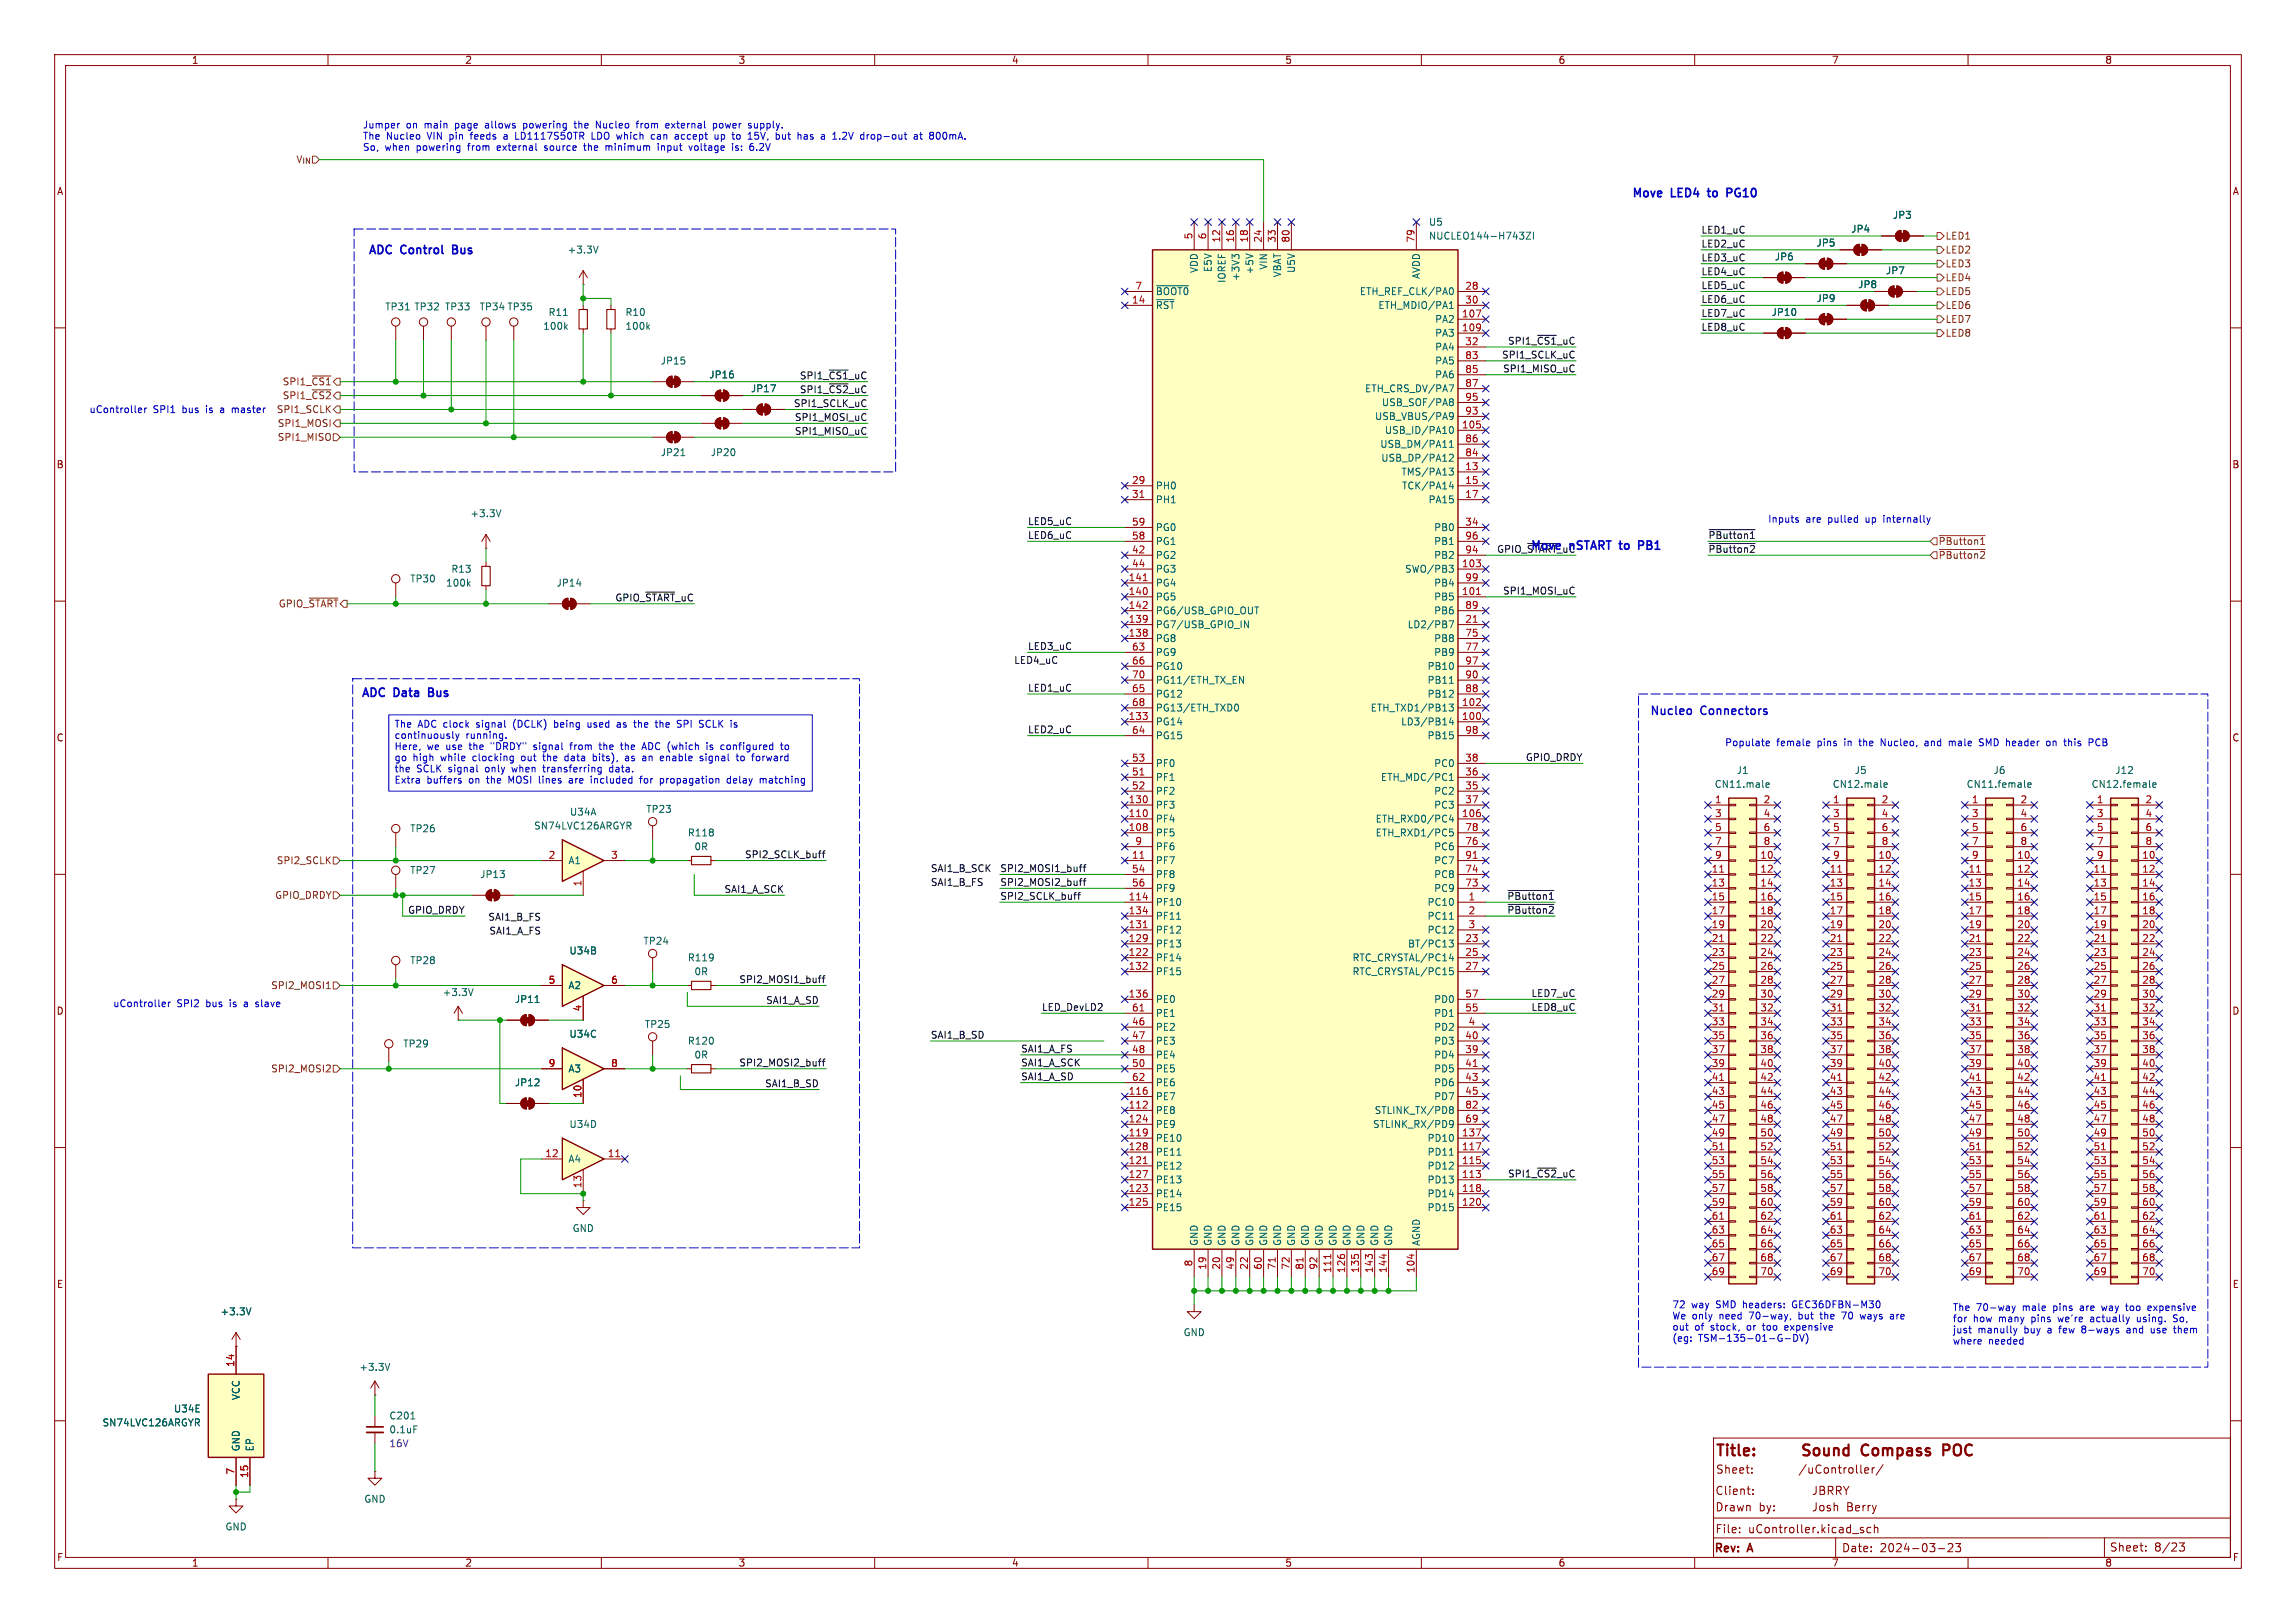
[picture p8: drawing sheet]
<svg xmlns="http://www.w3.org/2000/svg" width="420mm" height="297mm" viewBox="0 0 420 297" stroke-linecap="round" stroke-linejoin="round" font-family="sans-serif">
<defs><g id="words">
<g font-size="2.8" fill="#840000">
<text x="313.7" y="267">Title: Sound</text>
<text x="340.7" y="267">Compass</text>
<text x="356.3" y="267">POC</text>
</g>
<g font-size="2.1" fill="#0000c2">
<text x="298.4" y="36.5">Move</text>
<text x="305.8" y="36.5">LED4</text>
<text x="313.2" y="36.5">to</text>
<text x="317.2" y="36.5">PG10</text>
<text x="67.3" y="46.9">ADC</text>
<text x="73.4" y="46.9">Control</text>
<text x="83.5" y="46.9">Bus</text>
<text x="279.9" y="101">Move</text>
<text x="287.3" y="101">nSTART to</text>
<text x="301" y="101">PB1</text>
<text x="66" y="128">ADC</text>
<text x="72.2" y="128">Data</text>
<text x="79.1" y="128">Bus</text>
<text x="301.8" y="131.2">Nucleo</text>
<text x="311.1" y="131.2">Connectors</text>
</g>
<g font-size="2.1" fill="#840000">
<text x="313.8" y="269.9">Sheet:</text>
<text x="329.3" y="269.9">/uController/</text>
<text x="313.7" y="273.8">Client: JBRRY</text>
<text x="313.7" y="280.8">File:</text>
<text x="313.7" y="276.8">Drawn</text>
<text x="319.8" y="280.8">uController.kicad_sch</text>
<text x="321.7" y="276.8">by: Josh</text>
<text x="333.7" y="276.8">Berry</text>
<text x="313.5" y="284.5">Rev:</text>
<text x="319.9" y="284.5">A</text>
<text x="336.8" y="284.3">Date:</text>
<text x="343.8" y="284.3">2024-03-23</text>
<text x="385.8" y="284.1">Sheet:</text>
<text x="394.1" y="284.1">8/23</text>
</g>
<g font-size="1.8" fill="#840000">
<text x="35" y="11.9">1</text>
<text x="85" y="11.9">2</text>
<text x="135" y="11.9">3</text>
<text x="185" y="11.9">4</text>
<text x="235" y="11.9">5</text>
<text x="285" y="11.9">6</text>
<text x="335" y="11.9">7</text>
<text x="385" y="11.9">8</text>
<text x="10.3" y="35.9">A</text>
<text x="408.3" y="35.9">A</text>
<text x="10.3" y="85.9">B</text>
<text x="408.2" y="85.9">B</text>
<text x="10.3" y="135.9">C</text>
<text x="408.2" y="135.9">C</text>
<text x="10.3" y="185.9">D</text>
<text x="408.2" y="185.9">D</text>
<text x="10.3" y="235.9">E</text>
<text x="408.3" y="235.9">E</text>
<text x="10.3" y="285.9">F</text>
<text x="35" y="286.9">1</text>
<text x="85" y="286.9">2</text>
<text x="135" y="286.9">3</text>
<text x="185" y="286.9">4</text>
<text x="235" y="286.9">5</text>
<text x="285" y="286.9">6</text>
<text x="335" y="286.9">7</text>
<text x="385" y="286.9">8</text>
<text x="408.3" y="285.9">F</text>
</g>
<g font-size="1.8" fill="#0000c2">
<text x="66.3" y="23.7">Jumper</text>
<text x="74.3" y="23.7">on</text>
<text x="77.8" y="23.7">main</text>
<text x="83.5" y="23.7">page</text>
<text x="89.2" y="23.7">allows</text>
<text x="96.4" y="23.7">powering</text>
<text x="106" y="23.7">the</text>
<text x="110.1" y="23.7">Nucleo</text>
<text x="117.8" y="23.7">from</text>
<text x="123.3" y="23.7">external</text>
<text x="132.1" y="23.7">power</text>
<text x="138.8" y="23.7">supply.</text>
<text x="66.3" y="25.8">The</text>
<text x="66.3" y="27.8">So,</text>
<text x="70.4" y="27.8">when</text>
<text x="70.7" y="25.8">Nucleo</text>
<text x="76.3" y="27.8">powering</text>
<text x="78.3" y="25.8">VIN</text>
<text x="82.5" y="25.8">pin</text>
<text x="85.9" y="27.8">from</text>
<text x="86.6" y="25.8">feeds</text>
<text x="91.4" y="27.8">external</text>
<text x="92.8" y="25.8">a</text>
<text x="95.2" y="25.8">LD1117S50TR</text>
<text x="100.3" y="27.8">source</text>
<text x="107.7" y="27.8">the</text>
<text x="109.3" y="25.8">LDO which</text>
<text x="111.9" y="27.8">minimum</text>
<text x="120.6" y="25.8">can</text>
<text x="121.6" y="27.8">input</text>
<text x="125.2" y="25.8">accept</text>
<text x="127.6" y="27.8">voltage</text>
<text x="132.6" y="25.8">up</text>
<text x="135.6" y="27.8">is:</text>
<text x="136.1" y="25.8">to</text>
<text x="139" y="27.8">6.2V</text>
<text x="139.1" y="25.8">15V,</text>
<text x="144.4" y="25.8">but</text>
<text x="148.6" y="25.8">has</text>
<text x="153.1" y="25.8">a</text>
<text x="155.4" y="25.8">1.2V</text>
<text x="160.7" y="25.8">drop-out</text>
<text x="170.7" y="25.8">at</text>
<text x="173.8" y="25.8">800mA.</text>
<text x="16.3" y="75.8">uController</text>
<text x="28" y="75.8">SPI1</text>
<text x="33.5" y="75.8">bus</text>
<text x="38" y="75.8">is</text>
<text x="40.8" y="75.8">a</text>
<text x="43.1" y="75.8">master</text>
<text x="323.3" y="95.9">Inputs</text>
<text x="330.3" y="95.9">are</text>
<text x="334.5" y="95.9">pulled</text>
<text x="341.5" y="95.9">up</text>
<text x="345" y="95.9">internally</text>
<text x="72.1" y="133.5">The</text>
<text x="72.1" y="135.5">continuously</text>
<text x="72.1" y="137.6">Here,</text>
<text x="76.4" y="133.5">ADC clock</text>
<text x="78.1" y="137.6">we</text>
<text x="81.7" y="137.6">use</text>
<text x="85.2" y="135.5">running.</text>
<text x="86.2" y="137.6">the</text>
<text x="87.4" y="133.5">signal</text>
<text x="90.3" y="137.6">&quot;DRDY&quot;</text>
<text x="94.4" y="133.5">(DCLK)</text>
<text x="98.3" y="137.6">signal</text>
<text x="102.1" y="133.5">being</text>
<text x="105.2" y="137.6">from</text>
<text x="108.4" y="133.5">used</text>
<text x="110.7" y="137.6">the</text>
<text x="114" y="133.5">as</text>
<text x="114.9" y="137.6">the</text>
<text x="117.3" y="133.5">the</text>
<text x="119" y="137.6">ADC (which</text>
<text x="121.4" y="133.5">the</text>
<text x="125.6" y="133.5">SPI</text>
<text x="129.8" y="133.5">SCLK</text>
<text x="131.2" y="137.6">is</text>
<text x="134" y="137.6">configured</text>
<text x="315.5" y="136.8">Populate</text>
<text x="325" y="136.8">female</text>
<text x="332.6" y="136.8">pins</text>
<text x="337.7" y="136.8">in</text>
<text x="340.6" y="136.8">the</text>
<text x="344.7" y="136.8">Nucleo,</text>
<text x="353" y="136.8">and</text>
<text x="357.6" y="136.8">male</text>
<text x="363.4" y="136.8">SMD header</text>
<text x="376" y="136.8">on</text>
<text x="379.5" y="136.8">this</text>
<text x="384.2" y="136.8">PCB</text>
<text x="72.1" y="139.6">go</text>
<text x="72.1" y="141.7">the</text>
<text x="72.1" y="143.7">Extra</text>
<text x="75.5" y="139.6">high</text>
<text x="76.2" y="141.7">SCLK</text>
<text x="78.1" y="143.7">buffers</text>
<text x="80.8" y="139.6">while</text>
<text x="82.2" y="141.7">signal</text>
<text x="85.9" y="143.7">on</text>
<text x="86.8" y="139.6">clocking</text>
<text x="89.1" y="141.7">only</text>
<text x="89.4" y="143.7">the</text>
<text x="93.5" y="143.7">MOSI</text>
<text x="94.2" y="141.7">when</text>
<text x="95.9" y="139.6">out</text>
<text x="99.3" y="143.7">lines</text>
<text x="100.1" y="139.6">the</text>
<text x="100.1" y="141.7">transferring</text>
<text x="104.2" y="139.6">data</text>
<text x="105" y="143.7">are</text>
<text x="109.2" y="143.7">included</text>
<text x="109.5" y="139.6">bits),</text>
<text x="112.4" y="141.7">data.</text>
<text x="115.7" y="139.6">as</text>
<text x="118.4" y="143.7">for</text>
<text x="119" y="139.6">an</text>
<text x="122.2" y="143.7">propagation</text>
<text x="122.5" y="139.6">enable</text>
<text x="129.9" y="139.6">signal</text>
<text x="134.7" y="143.7">delay</text>
<text x="136.9" y="139.6">to</text>
<text x="139.9" y="139.6">forward</text>
<text x="140.9" y="143.7">matching</text>
<text x="20.6" y="184.5">uController</text>
<text x="32.4" y="184.5">SPI2</text>
<text x="37.8" y="184.5">bus</text>
<text x="42.3" y="184.5">is</text>
<text x="45.1" y="184.5">a</text>
<text x="47.4" y="184.5">slave</text>
<text x="305.8" y="239.6">72</text>
<text x="309.4" y="239.6">way</text>
<text x="314" y="239.6">SMD headers:</text>
<text x="328.3" y="239.6">GEC36DFBN-M30</text>
<text x="305.8" y="241.7">We only</text>
<text x="305.8" y="243.7">out</text>
<text x="305.8" y="245.7">(eg:</text>
<text x="310" y="243.7">of</text>
<text x="310.7" y="245.7">TSM-135-01-G-DV)</text>
<text x="313.1" y="243.7">stock,</text>
<text x="314.6" y="241.7">need</text>
<text x="319.9" y="243.7">or</text>
<text x="320.3" y="241.7">70-way,</text>
<text x="323" y="243.7">too</text>
<text x="327.2" y="243.7">expensive</text>
<text x="329.5" y="241.7">but</text>
<text x="333.7" y="241.7">the</text>
<text x="337.8" y="241.7">70</text>
<text x="341.4" y="241.7">ways</text>
<text x="347.1" y="241.7">are</text>
<text x="357.1" y="240.1">The</text>
<text x="357.1" y="242.2">for</text>
<text x="357.1" y="244.2">just</text>
<text x="361" y="242.2">how</text>
<text x="361.5" y="240.1">70-way</text>
<text x="361.8" y="244.2">manully</text>
<text x="365.8" y="242.2">many</text>
<text x="370.1" y="240.1">male</text>
<text x="370.4" y="244.2">buy</text>
<text x="371.9" y="242.2">pins</text>
<text x="374.8" y="244.2">a</text>
<text x="375.9" y="240.1">pins</text>
<text x="377" y="242.2">we're</text>
<text x="377.2" y="244.2">few</text>
<text x="381" y="240.1">are</text>
<text x="381.5" y="244.2">8-ways</text>
<text x="383.1" y="242.2">actually</text>
<text x="385.2" y="240.1">way</text>
<text x="389.8" y="240.1">too</text>
<text x="389.9" y="244.2">and</text>
<text x="391.8" y="242.2">using.</text>
<text x="394" y="240.1">expensive</text>
<text x="394.5" y="244.2">use</text>
<text x="398.6" y="242.2">So,</text>
<text x="399" y="244.2">them</text>
<text x="357.1" y="246.3">where</text>
<text x="363.7" y="246.3">needed</text>
</g>
<g font-size="1.8" fill="#725600">
<text x="54.1" y="30.1">V_{IN}</text>
<text x="355.8" y="46.6">LED2</text>
<text x="355.8" y="44">LED1</text>
<text x="355.8" y="49.1">LED3</text>
<text x="355.8" y="51.7">LED4</text>
<text x="355.8" y="56.7">LED6</text>
<text x="355.8" y="54.2">LED5</text>
<text x="355.8" y="59.3">LED7</text>
<text x="355.8" y="61.8">LED8</text>
<text x="51.6" y="70.7">SPI1_~{CS1}</text>
<text x="50.5" y="75.8">SPI1_SCLK</text>
<text x="51.6" y="73.3">SPI1_~{CS2}</text>
<text x="50.7" y="80.9">SPI1_MISO</text>
<text x="50.7" y="78.3">SPI1_MOSI</text>
<text x="354.5" y="99.9">~{PButton1}</text>
<text x="354.5" y="102.5">~{PButton2}</text>
<text x="50.9" y="111.4">GPIO_~{START}</text>
<text x="50.5" y="158.3">SPI2_SCLK</text>
<text x="50.2" y="164.7">GPIO_DRDY</text>
<text x="49.5" y="181.2">SPI2_MOSI1</text>
<text x="49.5" y="196.4">SPI2_MOSI2</text>
</g>
<g font-size="1.8" fill="#006464">
<text x="261.3" y="41.5">U5</text>
<text x="346.2" y="40.2">JP3</text>
<text x="103.7" y="46.6">+3.3V</text>
<text x="261.3" y="44">NUCLEO144-H743ZI</text>
<text x="324.6" y="47.9">JP6</text>
<text x="332.2" y="45.3">JP5</text>
<text x="338.5" y="42.8">JP4</text>
<text x="219.3" y="50.1" transform="rotate(-90 219.3 50.1)">VDD</text>
<text x="221.8" y="49.9" transform="rotate(-90 221.8 49.9)">E5V</text>
<text x="224.4" y="51.9" transform="rotate(-90 224.4 51.9)">IOREF</text>
<text x="226.9" y="51.5" transform="rotate(-90 226.9 51.5)">+3V3</text>
<text x="229.5" y="50.3" transform="rotate(-90 229.5 50.3)">+5V</text>
<text x="232" y="49.5" transform="rotate(-90 232 49.5)">VIN</text>
<text x="234.5" y="50.8" transform="rotate(-90 234.5 50.8)">VBAT</text>
<text x="237.1" y="50.1" transform="rotate(-90 237.1 50.1)">U5V</text>
<text x="259.9" y="51.1" transform="rotate(-90 259.9 51.1)">AVDD</text>
<text x="339.8" y="52.9">JP8</text>
<text x="344.9" y="50.4">JP7</text>
<text x="70.4" y="57">TP31 TP32</text>
<text x="81.3" y="57">TP33</text>
<text x="87.6" y="57">TP34 TP35</text>
<text x="100.2" y="58">R11</text>
<text x="114.3" y="58">R10</text>
<text x="211.3" y="56.7">~{RST}</text>
<text x="211.3" y="54.2">~{BOOT0}</text>
<text x="248.6" y="54.2">ETH_REF_CLK/PA0</text>
<text x="252" y="56.7">ETH_MDIO/PA1</text>
<text x="262.4" y="59.3">PA2</text>
<text x="324" y="58">JP10</text>
<text x="332.2" y="55.5">JP9</text>
<text x="99.3" y="60.6">100k</text>
<text x="114.3" y="60.6">100k</text>
<text x="262.4" y="61.8">PA3</text>
<text x="262.4" y="64.4">PA4</text>
<text x="120.8" y="66.9">JP15</text>
<text x="129.6" y="69.4">JP16</text>
<text x="137.3" y="72">JP17</text>
<text x="249.6" y="72">ETH_CRS_DV/PA7</text>
<text x="262.4" y="66.9">PA5</text>
<text x="262.4" y="69.4">PA6</text>
<text x="251.4" y="77.1">USB_VBUS/PA9</text>
<text x="252.7" y="74.5">USB_SOF/PA8</text>
<text x="120.8" y="83.7">JP21</text>
<text x="129.9" y="83.7">JP20</text>
<text x="252.4" y="82.1">USB_DM/PA11</text>
<text x="253.2" y="79.6">USB_ID/PA10</text>
<text x="211.3" y="89.8">PH0</text>
<text x="252.6" y="84.7">USB_DP/PA12</text>
<text x="256.3" y="87.2">TMS/PA13</text>
<text x="256.4" y="89.8">TCK/PA14</text>
<text x="86" y="94.8">+3.3V</text>
<text x="211.3" y="92.3">PH1</text>
<text x="261.2" y="92.3">PA15</text>
<text x="211.3" y="99.9">PG1</text>
<text x="211.3" y="97.4">PG0</text>
<text x="262.2" y="97.4">PB0</text>
<text x="262.2" y="99.9">PB1</text>
<text x="74.9" y="106.8">TP30</text>
<text x="81.5" y="107.5">100k</text>
<text x="82.5" y="105">R13</text>
<text x="101.7" y="107.5">JP14</text>
<text x="211.3" y="107.5">PG4</text>
<text x="211.3" y="102.5">PG2</text>
<text x="211.3" y="105">PG3</text>
<text x="256.9" y="105">SWO/PB3</text>
<text x="262.2" y="102.5">PB2</text>
<text x="262.2" y="107.5">PB4</text>
<text x="211.3" y="110.1">PG5</text>
<text x="211.3" y="112.6">PG6/USB_GPIO_OUT</text>
<text x="262.2" y="110.1">PB5</text>
<text x="262.2" y="112.6">PB6</text>
<text x="211.3" y="117.7">PG8</text>
<text x="211.3" y="115.2">PG7/USB_GPIO_IN</text>
<text x="257.4" y="115.2">LD2/PB7</text>
<text x="262.2" y="117.7">PB8</text>
<text x="211.3" y="120.2">PG9</text>
<text x="211.3" y="122.8">PG10</text>
<text x="211.3" y="125.3">PG11/ETH_TX_EN</text>
<text x="261" y="125.3">PB11</text>
<text x="261" y="122.8">PB10</text>
<text x="262.2" y="120.2">PB9</text>
<text x="211.3" y="127.9">PG12</text>
<text x="211.3" y="130.4">PG13/ETH_TXD0</text>
<text x="250.6" y="130.4">ETH_TXD1/PB13</text>
<text x="261" y="127.9">PB12</text>
<text x="211.3" y="132.9">PG14</text>
<text x="211.3" y="135.5">PG15</text>
<text x="256.2" y="132.9">LD3/PB14</text>
<text x="261" y="135.5">PB15</text>
<text x="211.3" y="143.1">PF1</text>
<text x="211.3" y="140.6">PF0</text>
<text x="252.5" y="143.1">ETH_MDC/PC1</text>
<text x="262.2" y="140.6">PC0</text>
<text x="317.6" y="141.8">J1</text>
<text x="339.2" y="141.8">J5</text>
<text x="364.6" y="141.8">J6</text>
<text x="386.8" y="141.8">J12</text>
<text x="104.2" y="149.5">U34A</text>
<text x="118.1" y="148.9">TP23</text>
<text x="211.3" y="148.2">PF3</text>
<text x="211.3" y="145.6">PF2</text>
<text x="262.2" y="145.6">PC2</text>
<text x="262.2" y="148.2">PC3</text>
<text x="313.6" y="144.4">CN11.male</text>
<text x="335.1" y="144.4">CN12.male</text>
<text x="359.6" y="144.4">CN11.female</text>
<text x="382.5" y="144.4">CN12.female</text>
<text x="74.9" y="152.5">TP26</text>
<text x="97.6" y="152">SN74LVC126ARGYR</text>
<text x="125.7" y="153.3">R118</text>
<text x="126.9" y="155.8">0R</text>
<text x="211.3" y="153.3">PF5</text>
<text x="211.3" y="150.7">PF4</text>
<text x="211.3" y="155.8">PF6</text>
<text x="251.5" y="150.7">ETH_RXD0/PC4</text>
<text x="251.5" y="153.3">ETH_RXD1/PC5</text>
<text x="262.2" y="155.8">PC6</text>
<text x="74.9" y="160.1">TP27</text>
<text x="87.7" y="160.9">JP13</text>
<text x="103.9" y="158.3">A1</text>
<text x="211.3" y="158.3">PF7</text>
<text x="211.3" y="160.9">PF8</text>
<text x="262.2" y="160.9">PC8</text>
<text x="262.2" y="158.3">PC7</text>
<text x="211.3" y="166">PF10</text>
<text x="211.3" y="163.4">PF9</text>
<text x="261" y="166">PC10</text>
<text x="262.2" y="163.4">PC9</text>
<text x="117.6" y="173.1">TP24</text>
<text x="211.3" y="173.6">PF13</text>
<text x="211.3" y="171">PF12</text>
<text x="211.3" y="168.5">PF11</text>
<text x="257.5" y="173.6">BT/PC13</text>
<text x="261" y="168.5">PC11</text>
<text x="261" y="171">PC12</text>
<text x="74.9" y="176.6">TP28</text>
<text x="104.1" y="174.9">U34B</text>
<text x="125.7" y="176.1">R119</text>
<text x="126.9" y="178.7">0R</text>
<text x="211.3" y="176.1">PF14</text>
<text x="211.3" y="178.7">PF15</text>
<text x="247.3" y="176.1">RTC_CRYSTAL/PC14</text>
<text x="247.3" y="178.7">RTC_CRYSTAL/PC15</text>
<text x="80.9" y="182.5">+3.3V</text>
<text x="94.1" y="183.7">JP11</text>
<text x="103.9" y="181.2">A2</text>
<text x="211.3" y="183.7">PE0</text>
<text x="262.2" y="183.7">PD0</text>
<text x="73.7" y="191.9">TP29</text>
<text x="104.1" y="190.1">U34C</text>
<text x="117.9" y="188.3">TP25</text>
<text x="125.7" y="191.4">R120</text>
<text x="211.3" y="188.8">PE2</text>
<text x="211.3" y="191.4">PE3</text>
<text x="211.3" y="186.3">PE1</text>
<text x="262.2" y="188.8">PD2</text>
<text x="262.2" y="191.4">PD3</text>
<text x="262.2" y="186.3">PD1</text>
<text x="103.9" y="196.4">A3</text>
<text x="126.9" y="193.9">0R</text>
<text x="211.3" y="193.9">PE4</text>
<text x="211.3" y="196.4">PE5</text>
<text x="262.2" y="193.9">PD4</text>
<text x="262.2" y="196.4">PD5</text>
<text x="94.1" y="199">JP12</text>
<text x="211.3" y="201.5">PE7</text>
<text x="211.3" y="199">PE6</text>
<text x="262.2" y="199">PD6</text>
<text x="262.2" y="201.5">PD7</text>
<text x="104.1" y="206.6">U34D</text>
<text x="211.3" y="204.1">PE8</text>
<text x="211.3" y="209.1">PE10</text>
<text x="211.3" y="206.6">PE9</text>
<text x="251.1" y="206.6">STLINK_RX/PD9</text>
<text x="251.4" y="204.1">STLINK_TX/PD8</text>
<text x="261" y="209.1">PD10</text>
<text x="103.9" y="213">A4</text>
<text x="211.3" y="214.2">PE12</text>
<text x="211.3" y="211.7">PE11</text>
<text x="261" y="214.2">PD12</text>
<text x="261" y="211.7">PD11</text>
<text x="211.3" y="219.3">PE14</text>
<text x="211.3" y="221.8">PE15</text>
<text x="211.3" y="216.8">PE13</text>
<text x="261" y="216.8">PD13</text>
<text x="261" y="219.3">PD14</text>
<text x="261" y="221.8">PD15</text>
<text x="104.6" y="225.7">GND</text>
<text x="219.3" y="228.1" transform="rotate(-90 219.3 228.1)">GND</text>
<text x="221.8" y="228.1" transform="rotate(-90 221.8 228.1)">GND</text>
<text x="224.4" y="228.1" transform="rotate(-90 224.4 228.1)">GND</text>
<text x="226.9" y="228.1" transform="rotate(-90 226.9 228.1)">GND</text>
<text x="229.5" y="228.1" transform="rotate(-90 229.5 228.1)">GND</text>
<text x="232" y="228.1" transform="rotate(-90 232 228.1)">GND</text>
<text x="234.5" y="228.1" transform="rotate(-90 234.5 228.1)">GND</text>
<text x="237.1" y="228.1" transform="rotate(-90 237.1 228.1)">GND</text>
<text x="239.6" y="228.1" transform="rotate(-90 239.6 228.1)">GND</text>
<text x="242.2" y="228.1" transform="rotate(-90 242.2 228.1)">GND</text>
<text x="244.7" y="228.1" transform="rotate(-90 244.7 228.1)">GND</text>
<text x="247.2" y="228.1" transform="rotate(-90 247.2 228.1)">GND</text>
<text x="249.8" y="228.1" transform="rotate(-90 249.8 228.1)">GND</text>
<text x="252.3" y="228.1" transform="rotate(-90 252.3 228.1)">GND</text>
<text x="254.9" y="228.1" transform="rotate(-90 254.9 228.1)">GND</text>
<text x="259.9" y="228.1" transform="rotate(-90 259.9 228.1)">AGND</text>
<text x="40.2" y="240.9">+3.3V</text>
<text x="216.4" y="244.7">GND</text>
<text x="65.6" y="251.1">+3.3V</text>
<text x="44" y="256.3" transform="rotate(-90 44 256.3)">VCC</text>
<text x="18.7" y="261.2">SN74LVC126ARGYR</text>
<text x="31.7" y="258.7">U34E</text>
<text x="71.1" y="259.9">C201</text>
<text x="71.1" y="262.5">0.1uF</text>
<text x="44" y="265.7" transform="rotate(-90 44 265.7)">GND</text>
<text x="46.6" y="265.7" transform="rotate(-90 46.6 265.7)">EP</text>
<text x="66.5" y="275.2">GND</text>
<text x="41.1" y="280.3">GND</text>
</g>
<g font-size="1.8" fill="#a90000">
<text x="218.2" y="43.9" transform="rotate(-90 218.2 43.9)">5</text>
<text x="220.7" y="43.9" transform="rotate(-90 220.7 43.9)">6</text>
<text x="223.3" y="44.5" transform="rotate(-90 223.3 44.5)">12</text>
<text x="225.8" y="44.5" transform="rotate(-90 225.8 44.5)">16</text>
<text x="228.3" y="44.5" transform="rotate(-90 228.3 44.5)">18</text>
<text x="230.9" y="44.5" transform="rotate(-90 230.9 44.5)">24</text>
<text x="233.4" y="44.5" transform="rotate(-90 233.4 44.5)">33</text>
<text x="236" y="44.5" transform="rotate(-90 236 44.5)">80</text>
<text x="258.8" y="44.5" transform="rotate(-90 258.8 44.5)">79</text>
<text x="207.6" y="53.1">7</text>
<text x="267.9" y="53.1">28</text>
<text x="207" y="55.6">14</text>
<text x="267.3" y="58.2">107</text>
<text x="267.9" y="55.6">30</text>
<text x="267.3" y="60.7">109</text>
<text x="267.9" y="63.2">32</text>
<text x="267.9" y="65.8">83</text>
<text x="267.9" y="68.3">85</text>
<text x="267.9" y="70.9">87</text>
<text x="267.9" y="75.9">93</text>
<text x="267.9" y="73.4">95</text>
<text x="267.3" y="78.5">105</text>
<text x="267.9" y="83.6">84</text>
<text x="267.9" y="81">86</text>
<text x="207" y="88.6">29</text>
<text x="267.9" y="86.1">13</text>
<text x="267.9" y="88.6">15</text>
<text x="207" y="91.2">31</text>
<text x="267.9" y="91.2">17</text>
<text x="207" y="101.3">42</text>
<text x="207" y="98.8">58</text>
<text x="207" y="96.3">59</text>
<text x="267.9" y="96.3">34</text>
<text x="267.9" y="101.3">94</text>
<text x="267.9" y="98.8">96</text>
<text x="206.4" y="106.4">141</text>
<text x="207" y="103.9">44</text>
<text x="267.3" y="103.9">103</text>
<text x="267.9" y="106.4">99</text>
<text x="206.4" y="109">140</text>
<text x="206.4" y="111.5">142</text>
<text x="267.3" y="109">101</text>
<text x="267.9" y="111.5">89</text>
<text x="206.4" y="116.6">138</text>
<text x="206.4" y="114">139</text>
<text x="207" y="119.1">63</text>
<text x="267.9" y="114">21</text>
<text x="267.9" y="116.6">75</text>
<text x="267.9" y="119.1">77</text>
<text x="207" y="121.7">66</text>
<text x="207" y="124.2">70</text>
<text x="267.9" y="124.2">90</text>
<text x="267.9" y="121.7">97</text>
<text x="206.4" y="131.8">133</text>
<text x="207" y="126.7">65</text>
<text x="207" y="129.3">68</text>
<text x="267.3" y="131.8">100</text>
<text x="267.3" y="129.3">102</text>
<text x="267.9" y="126.7">88</text>
<text x="207" y="134.4">64</text>
<text x="267.9" y="134.4">98</text>
<text x="207" y="142">51</text>
<text x="207" y="139.4">53</text>
<text x="267.9" y="142">36</text>
<text x="267.9" y="139.4">38</text>
<text x="206.4" y="149.6">110</text>
<text x="206.4" y="147.1">130</text>
<text x="207" y="144.5">52</text>
<text x="267.3" y="149.6">106</text>
<text x="267.9" y="144.5">35</text>
<text x="267.9" y="147.1">37</text>
<text x="313.6" y="147.1">1</text>
<text x="313.6" y="149.6">3</text>
<text x="322.5" y="147.1">2</text>
<text x="322.5" y="149.6">4</text>
<text x="335.2" y="147.1">1</text>
<text x="335.2" y="149.6">3</text>
<text x="344.1" y="147.1">2</text>
<text x="344.1" y="149.6">4</text>
<text x="360.6" y="147.1">1</text>
<text x="360.6" y="149.6">3</text>
<text x="369.5" y="147.1">2</text>
<text x="369.5" y="149.6">4</text>
<text x="383.5" y="147.1">1</text>
<text x="383.5" y="149.6">3</text>
<text x="392.4" y="147.1">2</text>
<text x="392.4" y="149.6">4</text>
<text x="206.4" y="152.1">108</text>
<text x="207.6" y="154.7">9</text>
<text x="267.9" y="154.7">76</text>
<text x="267.9" y="152.1">78</text>
<text x="313.6" y="152.1">5</text>
<text x="313.6" y="154.7">7</text>
<text x="322.5" y="152.1">6</text>
<text x="322.5" y="154.7">8</text>
<text x="335.2" y="152.1">5</text>
<text x="335.2" y="154.7">7</text>
<text x="344.1" y="152.1">6</text>
<text x="344.1" y="154.7">8</text>
<text x="360.6" y="152.1">5</text>
<text x="360.6" y="154.7">7</text>
<text x="369.5" y="152.1">6</text>
<text x="369.5" y="154.7">8</text>
<text x="383.5" y="152.1">5</text>
<text x="383.5" y="154.7">7</text>
<text x="392.4" y="152.1">6</text>
<text x="392.4" y="154.7">8</text>
<text x="100.3" y="157.2">2</text>
<text x="111.7" y="157.2">3</text>
<text x="207" y="157.2">11</text>
<text x="207" y="159.8">54</text>
<text x="267.9" y="159.8">74</text>
<text x="267.9" y="157.2">91</text>
<text x="313" y="159.8">11</text>
<text x="313.6" y="157.2">9</text>
<text x="321.9" y="157.2">10</text>
<text x="321.9" y="159.8">12</text>
<text x="334.6" y="159.8">11</text>
<text x="335.2" y="157.2">9</text>
<text x="343.5" y="157.2">10</text>
<text x="343.5" y="159.8">12</text>
<text x="360" y="159.8">11</text>
<text x="360.6" y="157.2">9</text>
<text x="368.9" y="157.2">10</text>
<text x="368.9" y="159.8">12</text>
<text x="382.9" y="159.8">11</text>
<text x="383.5" y="157.2">9</text>
<text x="391.8" y="157.2">10</text>
<text x="391.8" y="159.8">12</text>
<text x="106.4" y="162.3" transform="rotate(-90 106.4 162.3)">1</text>
<text x="206.4" y="164.8">114</text>
<text x="206.4" y="167.4">134</text>
<text x="207" y="162.3">56</text>
<text x="267.9" y="162.3">73</text>
<text x="268.5" y="164.8">1</text>
<text x="268.5" y="167.4">2</text>
<text x="313" y="162.3">13</text>
<text x="313" y="164.8">15</text>
<text x="313" y="167.4">17</text>
<text x="321.9" y="162.3">14</text>
<text x="321.9" y="164.8">16</text>
<text x="321.9" y="167.4">18</text>
<text x="334.6" y="162.3">13</text>
<text x="334.6" y="164.8">15</text>
<text x="334.6" y="167.4">17</text>
<text x="343.5" y="162.3">14</text>
<text x="343.5" y="164.8">16</text>
<text x="343.5" y="167.4">18</text>
<text x="360" y="162.3">13</text>
<text x="360" y="164.8">15</text>
<text x="360" y="167.4">17</text>
<text x="368.9" y="162.3">14</text>
<text x="368.9" y="164.8">16</text>
<text x="368.9" y="167.4">18</text>
<text x="382.9" y="162.3">13</text>
<text x="382.9" y="164.8">15</text>
<text x="382.9" y="167.4">17</text>
<text x="391.8" y="162.3">14</text>
<text x="391.8" y="164.8">16</text>
<text x="391.8" y="167.4">18</text>
<text x="206.4" y="172.5">129</text>
<text x="206.4" y="169.9">131</text>
<text x="267.9" y="172.5">23</text>
<text x="268.5" y="169.9">3</text>
<text x="313" y="169.9">19</text>
<text x="313" y="172.5">21</text>
<text x="321.9" y="169.9">20</text>
<text x="321.9" y="172.5">22</text>
<text x="334.6" y="169.9">19</text>
<text x="334.6" y="172.5">21</text>
<text x="343.5" y="169.9">20</text>
<text x="343.5" y="172.5">22</text>
<text x="360" y="169.9">19</text>
<text x="360" y="172.5">21</text>
<text x="368.9" y="169.9">20</text>
<text x="368.9" y="172.5">22</text>
<text x="382.9" y="169.9">19</text>
<text x="382.9" y="172.5">21</text>
<text x="391.8" y="169.9">20</text>
<text x="391.8" y="172.5">22</text>
<text x="206.4" y="175">122</text>
<text x="206.4" y="177.5">132</text>
<text x="267.9" y="175">25</text>
<text x="267.9" y="177.5">27</text>
<text x="313" y="175">23</text>
<text x="313" y="177.5">25</text>
<text x="321.9" y="175">24</text>
<text x="321.9" y="177.5">26</text>
<text x="334.6" y="175">23</text>
<text x="334.6" y="177.5">25</text>
<text x="343.5" y="175">24</text>
<text x="343.5" y="177.5">26</text>
<text x="360" y="175">23</text>
<text x="360" y="177.5">25</text>
<text x="368.9" y="175">24</text>
<text x="368.9" y="177.5">26</text>
<text x="382.9" y="175">23</text>
<text x="382.9" y="177.5">25</text>
<text x="391.8" y="175">24</text>
<text x="391.8" y="177.5">26</text>
<text x="100.3" y="180.1">5</text>
<text x="106.4" y="185.2" transform="rotate(-90 106.4 185.2)">4</text>
<text x="111.7" y="180.1">6</text>
<text x="206.4" y="182.6">136</text>
<text x="207" y="185.2">61</text>
<text x="267.9" y="185.2">55</text>
<text x="267.9" y="182.6">57</text>
<text x="313" y="180.1">27</text>
<text x="313" y="182.6">29</text>
<text x="313" y="185.2">31</text>
<text x="321.9" y="180.1">28</text>
<text x="321.9" y="182.6">30</text>
<text x="321.9" y="185.2">32</text>
<text x="334.6" y="180.1">27</text>
<text x="334.6" y="182.6">29</text>
<text x="334.6" y="185.2">31</text>
<text x="343.5" y="180.1">28</text>
<text x="343.5" y="182.6">30</text>
<text x="343.5" y="185.2">32</text>
<text x="360" y="180.1">27</text>
<text x="360" y="182.6">29</text>
<text x="360" y="185.2">31</text>
<text x="368.9" y="180.1">28</text>
<text x="368.9" y="182.6">30</text>
<text x="368.9" y="185.2">32</text>
<text x="382.9" y="180.1">27</text>
<text x="382.9" y="182.6">29</text>
<text x="382.9" y="185.2">31</text>
<text x="391.8" y="180.1">28</text>
<text x="391.8" y="182.6">30</text>
<text x="391.8" y="185.2">32</text>
<text x="207" y="187.7">46</text>
<text x="207" y="190.2">47</text>
<text x="267.9" y="190.2">40</text>
<text x="268.5" y="187.7">4</text>
<text x="313" y="187.7">33</text>
<text x="313" y="190.2">35</text>
<text x="321.9" y="187.7">34</text>
<text x="321.9" y="190.2">36</text>
<text x="334.6" y="187.7">33</text>
<text x="334.6" y="190.2">35</text>
<text x="343.5" y="187.7">34</text>
<text x="343.5" y="190.2">36</text>
<text x="360" y="187.7">33</text>
<text x="360" y="190.2">35</text>
<text x="368.9" y="187.7">34</text>
<text x="368.9" y="190.2">36</text>
<text x="382.9" y="187.7">33</text>
<text x="382.9" y="190.2">35</text>
<text x="391.8" y="187.7">34</text>
<text x="391.8" y="190.2">36</text>
<text x="100.3" y="195.3">9</text>
<text x="111.7" y="195.3">8</text>
<text x="207" y="192.8">48</text>
<text x="207" y="195.3">50</text>
<text x="207" y="197.9">62</text>
<text x="267.9" y="192.8">39</text>
<text x="267.9" y="195.3">41</text>
<text x="267.9" y="197.9">43</text>
<text x="313" y="192.8">37</text>
<text x="313" y="195.3">39</text>
<text x="313" y="197.9">41</text>
<text x="321.9" y="192.8">38</text>
<text x="321.9" y="195.3">40</text>
<text x="321.9" y="197.9">42</text>
<text x="334.6" y="192.8">37</text>
<text x="334.6" y="195.3">39</text>
<text x="334.6" y="197.9">41</text>
<text x="343.5" y="192.8">38</text>
<text x="343.5" y="195.3">40</text>
<text x="343.5" y="197.9">42</text>
<text x="360" y="192.8">37</text>
<text x="360" y="195.3">39</text>
<text x="360" y="197.9">41</text>
<text x="368.9" y="192.8">38</text>
<text x="368.9" y="195.3">40</text>
<text x="368.9" y="197.9">42</text>
<text x="382.9" y="192.8">37</text>
<text x="382.9" y="195.3">39</text>
<text x="382.9" y="197.9">41</text>
<text x="391.8" y="192.8">38</text>
<text x="391.8" y="195.3">40</text>
<text x="391.8" y="197.9">42</text>
<text x="106.4" y="201" transform="rotate(-90 106.4 201)">10</text>
<text x="206.4" y="202.9">112</text>
<text x="206.4" y="200.4">116</text>
<text x="267.9" y="200.4">45</text>
<text x="267.9" y="202.9">82</text>
<text x="313" y="200.4">43</text>
<text x="313" y="202.9">45</text>
<text x="321.9" y="200.4">44</text>
<text x="321.9" y="202.9">46</text>
<text x="334.6" y="200.4">43</text>
<text x="334.6" y="202.9">45</text>
<text x="343.5" y="200.4">44</text>
<text x="343.5" y="202.9">46</text>
<text x="360" y="200.4">43</text>
<text x="360" y="202.9">45</text>
<text x="368.9" y="200.4">44</text>
<text x="368.9" y="202.9">46</text>
<text x="382.9" y="200.4">43</text>
<text x="382.9" y="202.9">45</text>
<text x="391.8" y="200.4">44</text>
<text x="391.8" y="202.9">46</text>
<text x="206.4" y="208">119</text>
<text x="206.4" y="205.5">124</text>
<text x="267.3" y="208">137</text>
<text x="267.9" y="205.5">69</text>
<text x="313" y="205.5">47</text>
<text x="313" y="208">49</text>
<text x="321.9" y="205.5">48</text>
<text x="321.9" y="208">50</text>
<text x="334.6" y="205.5">47</text>
<text x="334.6" y="208">49</text>
<text x="343.5" y="205.5">48</text>
<text x="343.5" y="208">50</text>
<text x="360" y="205.5">47</text>
<text x="360" y="208">49</text>
<text x="368.9" y="205.5">48</text>
<text x="368.9" y="208">50</text>
<text x="382.9" y="205.5">47</text>
<text x="382.9" y="208">49</text>
<text x="391.8" y="205.5">48</text>
<text x="391.8" y="208">50</text>
<text x="99.7" y="211.8">12</text>
<text x="111.1" y="211.8">11</text>
<text x="206.4" y="213.1">121</text>
<text x="206.4" y="215.6">127</text>
<text x="206.4" y="210.6">128</text>
<text x="267.3" y="215.6">113</text>
<text x="267.3" y="213.1">115</text>
<text x="267.3" y="210.6">117</text>
<text x="313" y="210.6">51</text>
<text x="313" y="213.1">53</text>
<text x="313" y="215.6">55</text>
<text x="321.9" y="210.6">52</text>
<text x="321.9" y="213.1">54</text>
<text x="321.9" y="215.6">56</text>
<text x="334.6" y="210.6">51</text>
<text x="334.6" y="213.1">53</text>
<text x="334.6" y="215.6">55</text>
<text x="343.5" y="210.6">52</text>
<text x="343.5" y="213.1">54</text>
<text x="343.5" y="215.6">56</text>
<text x="360" y="210.6">51</text>
<text x="360" y="213.1">53</text>
<text x="360" y="215.6">55</text>
<text x="368.9" y="210.6">52</text>
<text x="368.9" y="213.1">54</text>
<text x="368.9" y="215.6">56</text>
<text x="382.9" y="210.6">51</text>
<text x="382.9" y="213.1">53</text>
<text x="382.9" y="215.6">55</text>
<text x="391.8" y="210.6">52</text>
<text x="391.8" y="213.1">54</text>
<text x="391.8" y="215.6">56</text>
<text x="106.4" y="217.5" transform="rotate(-90 106.4 217.5)">13</text>
<text x="206.4" y="218.2">123</text>
<text x="206.4" y="220.7">125</text>
<text x="267.3" y="218.2">118</text>
<text x="267.3" y="220.7">120</text>
<text x="313" y="218.2">57</text>
<text x="313" y="220.7">59</text>
<text x="321.9" y="218.2">58</text>
<text x="321.9" y="220.7">60</text>
<text x="334.6" y="218.2">57</text>
<text x="334.6" y="220.7">59</text>
<text x="343.5" y="218.2">58</text>
<text x="343.5" y="220.7">60</text>
<text x="360" y="218.2">57</text>
<text x="360" y="220.7">59</text>
<text x="368.9" y="218.2">58</text>
<text x="368.9" y="220.7">60</text>
<text x="382.9" y="218.2">57</text>
<text x="382.9" y="220.7">59</text>
<text x="391.8" y="218.2">58</text>
<text x="391.8" y="220.7">60</text>
<text x="313" y="223.3">61</text>
<text x="313" y="225.8">63</text>
<text x="321.9" y="223.3">62</text>
<text x="321.9" y="225.8">64</text>
<text x="334.6" y="223.3">61</text>
<text x="334.6" y="225.8">63</text>
<text x="343.5" y="223.3">62</text>
<text x="343.5" y="225.8">64</text>
<text x="360" y="223.3">61</text>
<text x="360" y="225.8">63</text>
<text x="368.9" y="223.3">62</text>
<text x="368.9" y="225.8">64</text>
<text x="382.9" y="223.3">61</text>
<text x="382.9" y="225.8">63</text>
<text x="391.8" y="223.3">62</text>
<text x="391.8" y="225.8">64</text>
<text x="218.2" y="231.8" transform="rotate(-90 218.2 231.8)">8</text>
<text x="220.7" y="232.5" transform="rotate(-90 220.7 232.5)">19</text>
<text x="223.3" y="232.5" transform="rotate(-90 223.3 232.5)">20</text>
<text x="225.8" y="232.5" transform="rotate(-90 225.8 232.5)">49</text>
<text x="228.3" y="232.5" transform="rotate(-90 228.3 232.5)">22</text>
<text x="230.9" y="232.5" transform="rotate(-90 230.9 232.5)">60</text>
<text x="233.4" y="232.5" transform="rotate(-90 233.4 232.5)">71</text>
<text x="236" y="232.5" transform="rotate(-90 236 232.5)">72</text>
<text x="238.5" y="232.5" transform="rotate(-90 238.5 232.5)">81</text>
<text x="241" y="232.5" transform="rotate(-90 241 232.5)">92</text>
<text x="243.6" y="233.1" transform="rotate(-90 243.6 233.1)">111</text>
<text x="246.1" y="233.1" transform="rotate(-90 246.1 233.1)">126</text>
<text x="248.7" y="233.1" transform="rotate(-90 248.7 233.1)">135</text>
<text x="251.2" y="233.1" transform="rotate(-90 251.2 233.1)">143</text>
<text x="253.7" y="233.1" transform="rotate(-90 253.7 233.1)">144</text>
<text x="258.8" y="233.1" transform="rotate(-90 258.8 233.1)">104</text>
<text x="313" y="228.3">65</text>
<text x="313" y="230.9">67</text>
<text x="313" y="233.4">69</text>
<text x="321.9" y="228.3">66</text>
<text x="321.9" y="230.9">68</text>
<text x="321.9" y="233.4">70</text>
<text x="334.6" y="228.3">65</text>
<text x="334.6" y="230.9">67</text>
<text x="334.6" y="233.4">69</text>
<text x="343.5" y="228.3">66</text>
<text x="343.5" y="230.9">68</text>
<text x="343.5" y="233.4">70</text>
<text x="360" y="228.3">65</text>
<text x="360" y="230.9">67</text>
<text x="360" y="233.4">69</text>
<text x="368.9" y="228.3">66</text>
<text x="368.9" y="230.9">68</text>
<text x="368.9" y="233.4">70</text>
<text x="382.9" y="228.3">65</text>
<text x="382.9" y="230.9">67</text>
<text x="382.9" y="233.4">69</text>
<text x="391.8" y="228.3">66</text>
<text x="391.8" y="230.9">68</text>
<text x="391.8" y="233.4">70</text>
<text x="42.9" y="250.2" transform="rotate(-90 42.9 250.2)">14</text>
<text x="42.9" y="269.9" transform="rotate(-90 42.9 269.9)">7</text>
<text x="45.5" y="270.6" transform="rotate(-90 45.5 270.6)">15</text>
</g>
<g font-size="1.8" fill="#0f0f0f">
<text x="311.1" y="47.9">LED3_uC</text>
<text x="311.1" y="42.8">LED1_uC</text>
<text x="311.1" y="45.4">LED2_uC</text>
<text x="311.1" y="53">LED5_uC</text>
<text x="311.1" y="50.5">LED4_uC</text>
<text x="311.1" y="58.1">LED7_uC</text>
<text x="311.1" y="55.5">LED6_uC</text>
<text x="274.7" y="65.7">SPI1_SCLK_uC</text>
<text x="275.8" y="63.2">SPI1_~{CS1}_uC</text>
<text x="311.1" y="60.6">LED8_uC</text>
<text x="146.2" y="69.5">SPI1_~{CS1}_uC</text>
<text x="274.8" y="68.2">SPI1_MISO_uC</text>
<text x="145.1" y="74.6">SPI1_SCLK_uC</text>
<text x="145.3" y="77.1">SPI1_MOSI_uC</text>
<text x="146.2" y="72">SPI1_~{CS2}_uC</text>
<text x="145.3" y="79.7">SPI1_MISO_uC</text>
<text x="188" y="98.7">LED6_uC</text>
<text x="188" y="96.2">LED5_uC</text>
<text x="273.8" y="101.3">GPIO_~{START}_uC</text>
<text x="312.4" y="101.3">~{PButton2}</text>
<text x="312.4" y="98.7">~{PButton1}</text>
<text x="112.5" y="110.1">GPIO_~{START}_uC</text>
<text x="274.8" y="108.9">SPI1_MOSI_uC</text>
<text x="188" y="119">LED3_uC</text>
<text x="185.4" y="121.6">LED4_uC</text>
<text x="188" y="126.7">LED1_uC</text>
<text x="188" y="134.3">LED2_uC</text>
<text x="279" y="139.4">GPIO_DRDY</text>
<text x="136.2" y="157.1">SPI2_SCLK_buff</text>
<text x="170.2" y="159.7">SAI1_B_SCK</text>
<text x="182.9" y="159.7">SPI2_MOSI1_buff</text>
<text x="74.5" y="167.3">GPIO_DRDY</text>
<text x="132.4" y="163.5">SAI1_A_SCK</text>
<text x="170.2" y="162.2">SAI1_B_FS</text>
<text x="182.9" y="164.8">SPI2_SCLK_buff</text>
<text x="182.9" y="162.2">SPI2_MOSI2_buff</text>
<text x="275.6" y="167.3">~{PButton2}</text>
<text x="275.6" y="164.8">~{PButton1}</text>
<text x="89.2" y="168.6">SAI1_B_FS</text>
<text x="89.4" y="171.1">SAI1_A_FS</text>
<text x="135.1" y="180">SPI2_MOSI1_buff</text>
<text x="140" y="183.8">SAI1_A_SD</text>
<text x="190.5" y="185.1">LED_DevLD2</text>
<text x="280" y="185.1">LED8_uC</text>
<text x="280" y="182.5">LED7_uC</text>
<text x="170.2" y="190.2">SAI1_B_SD</text>
<text x="135.1" y="195.2">SPI2_MOSI2_buff</text>
<text x="186.7" y="197.8">SAI1_A_SD</text>
<text x="186.7" y="192.7">SAI1_A_FS</text>
<text x="186.7" y="195.2">SAI1_A_SCK</text>
<text x="139.9" y="199">SAI1_B_SD</text>
<text x="275.8" y="215.6">SPI1_~{CS2}_uC</text>
</g>
<text font-size="1.8" fill="#840084" x="71.1" y="265">16V</text>
</g></defs>
<g fill="none" stroke="#840000" stroke-width=".18">
<path d="M10 10h400v277h-400zM12 12h396v273h-396zM60 10v2M110 10v2M160 10v2M210 10v2M260 10v2M310 10v2M360 10v2M10 60h2M408 60h2M128.3 77.5h2.5"/>
<path d="M131.1 76.8l.7-.3v2a1.02 1.02 0 0 1-.9-.6 1.02 1.02 0 0 1 .2-1.1zM132.3 76.5a1.02 1.02 0 0 1 1 1 1.02 1.02 0 0 1-1 1zM133.3 77.5h2.6M10 110h2M408 110h2M10 160h2M408 160h2M10 210h2M408 210h2M10 260h2M408 260h2M313.4 263.2h94.6v21.8h-94.6z"/>
<path d="M313.4 277.8h94.6M318.2 279.6v.1M320.5 269.4v.2M320.5 268.7v.1M332.2 272v1.1a.48 .48 0 0 1-.6 .4M332.2 275v1.1a.48 .48 0 0 1-.6 .4M332.9 272h.5l.2 .1 .1 .3-.3 .3a.4 .4 0 0 1 .4 .4 .4 .4 0 0 1-.3 .4h-.6zM332.9 272.7h.5M333.1 275.5l-.2 .3v.4l.2 .3M334.4 272.8l.7-.1 .2-.2-.1-.4-.2-.1h-.6v1.5M334.8 272.8l.5 .7M335.9 272.8l.7-.1 .2-.2-.1-.4-.2-.1h-.6v1.5"/>
<path d="M336.3 272.8l.5 .7M337.2 272l.5 .8M337.7 272.8v.7M338.2 272l-.5 .8M339.4 276l.7-.2v-.2l-.5-.1-.2 .2 .1 .7h.6M340.4 279.9l.3 .1 .2 .2v.2l-.5 .1M340.4 279.6h.5M340.8 275.5v1M341.2 275.5l-.3 .1-.1 .2M341.3 268.6l.4 .1 .1 .2-.7 .2M341.7 275.5v1M341.7 269.5l-.4 .1"/>
<path d="M342.1 275.5l-.2 .1-.2 .2M342.2 279.6l-.4-.1-.3 .3v.4l.1 .2h.6M342.5 268.6v1M342.5 275.5l.4 1M342.9 279.6l.2-.1 .3 .1 .1 .9M342.9 279v1.5M342.9 276.5l-.4 .5M342.9 268.6l-.3 .1-.1 .2M343.2 275.5l-.3 1M344.5 268l-1.3 1.9M60 285v2M110 285v2"/>
<path d="M160 285v2M210 285v2M260 285v2M310 285v2M318.2 280.4v.1M335.8 281.4v3.6M354.6 283.4h1.1M356.4 282.6l.5-.1 .2 .1 .1 .3-.9 1.1h.9M357.7 282.5h.9l-.5 .5 .5 .2v.6l-.2 .2h-.5l-.2-.2M360 285v2M384.9 281.4v3.6M392.5 283.7v.1"/>
<path d="M392.5 282.9v.2M398.7 282.3h.9l-.5 .6 .4 .2v.6l-.2 .1h-.6M408 281.4h-94.6"/>
</g>
<path d="M330.2 265.3a.73 .73 0 0 1 .8 .5l-.2 .4-.7 .1M330.2 264.3l.8 .1M331.9 265.2a.54 .54 0 0 1 .5-.2 .54 .54 0 0 1 .4 .4v.6a.54 .54 0 0 1-.5 .4 .54 .54 0 0 1-.5-.4zM333.7 265l.1 1.2a.54 .54 0 0 0 .7-.1M334.5 265v1.3M335.5 265.2a.5 .5 0 0 1 .8 .1v1M335.5 265v1.3M338.1 265.1l-.5-.1-.4 .4v.6l.2 .2 .2 .1 .5-.1M338.1 264.3v2M355.5 265.4h.7M356.2 264.3h-.7v2" fill="none" stroke="#840000" stroke-width=".4"/>
<g fill="#840000" stroke="#840000" stroke-width=".18">
<path d="M131.6 77h1v1h-1z"/>
<path d="M131.1 76.8l.7-.3v2a1.02 1.02 0 0 1-.9-.6 1.02 1.02 0 0 1 .2-1.1z"/>
<path d="M132.3 76.5a1.02 1.02 0 0 1 1 1 1.02 1.02 0 0 1-1 1z"/>
</g>
<path d="M316.2 146.1h5.1v88.8h-5.1z" fill="#ffffc2"/>
<g fill="none" stroke="#840000" stroke-width=".18">
<path d="M72.4 59.7v2.5M77.5 59.7v2.5M88.9 59.7v2.5M106.7 52.1h.1M106.7 49.5l-.8 1.3M106.7 49.5v2.6M106.7 55.9v.7M106.7 49.5l.7 1.3M111.8 55.9v.7M330.2 58.4h2.5M333 57.7l.8-.3v2a1.02 1.02 0 0 1-1-.6 1.02 1.02 0 0 1 .2-1.1zM334.3 57.4a1.02 1.02 0 0 1 1 1 1.02 1.02 0 0 1-1 1z"/>
<path d="M335.3 58.4h2.5M337.8 55.9h2.6M340.7 55.2l.7-.3v2a1.02 1.02 0 0 1-1-.6 1.02 1.02 0 0 1 .3-1.1zM341.9 54.9a1.02 1.02 0 0 1 1 1 1.02 1.02 0 0 1-1 1zM342.9 55.9h2.5M342.9 53.3h2.5M344.2 43.2h2.5M345.7 52.6l.8-.3v2.1a1.02 1.02 0 0 1-1-.7 1.02 1.02 0 0 1 .2-1.1zM347 52.3a1.02 1.02 0 0 1 1 1 1.02 1.02 0 0 1-1 1.1zM347 42.5l.7-.3v2a1.02 1.02 0 0 1-.9-.6 1.02 1.02 0 0 1 .2-1.1zM348 53.3h2.5M348.2 42.2a1.02 1.02 0 0 1 1 1 1.02 1.02 0 0 1-1 1z"/>
<path d="M349.2 43.2h2.6M106.7 60.2v.8M111.8 60.2v.8M122.2 79.3l.7-.3v2a1.02 1.02 0 0 1-.9-.6 1.02 1.02 0 0 1 .2-1.1zM123.4 79a1.02 1.02 0 0 1 1.1 1 1.02 1.02 0 0 1-1.1 1zM119.4 80h2.5M124.5 80h2.5M72.4 106.7v2.5M88.9 102.9v.7M88.9 107.2v.8M100.3 110.5h2.6M103.2 109.8l.7-.3v2a1.02 1.02 0 0 1-.9-.6 1.02 1.02 0 0 1 .2-1.1z"/>
<path d="M104.4 109.5a1.02 1.02 0 0 1 1 1 1.02 1.02 0 0 1-1 1zM105.4 110.5h2.5M72.4 152.4v2.5M125.7 157.5h.8M130 157.5h.8M312.4 147.3h3.8M312.4 157.5h3.8M312.4 149.9h3.8M312.4 152.4h3.8M312.4 154.9h3.8M316.2 159.9h1.3v.2h-1.3zM316.2 157.4h1.3v.2h-1.3z"/>
<path d="M316.2 154.8h1.3v.3h-1.3zM316.2 152.3h1.3v.2h-1.3zM316.2 149.7h1.3v.3h-1.3zM316.2 147.2h1.3v.2h-1.3zM320 159.9h1.3v.2h-1.3zM320 157.4h1.3v.2h-1.3zM320 154.8h1.3v.3h-1.3zM320 152.3h1.3v.2h-1.3zM320 149.7h1.3v.3h-1.3zM320 147.2h1.3v.2h-1.3zM321.3 147.3h3.8M321.3 157.5h3.8"/>
<path d="M321.3 149.9h3.8M321.3 152.4h3.8M321.3 154.9h3.8M119.4 175.3v2.5M312.4 160h3.8M312.4 162.6h3.8M312.4 165.1h3.8M312.4 167.6h3.8M312.4 170.2h3.8M312.4 172.7h3.8M312.4 175.3h3.8M312.4 177.8h3.8"/>
<path d="M316.2 177.7h1.3v.2h-1.3zM316.2 175.1h1.3v.3h-1.3zM316.2 172.6h1.3v.2h-1.3zM316.2 170.1h1.3v.2h-1.3zM316.2 167.5h1.3v.3h-1.3zM316.2 165h1.3v.2h-1.3zM316.2 162.4h1.3v.3h-1.3zM320 177.7h1.3v.2h-1.3zM320 175.1h1.3v.3h-1.3zM320 172.6h1.3v.2h-1.3zM320 170.1h1.3v.2h-1.3zM320 167.5h1.3v.3h-1.3z"/>
<path d="M320 165h1.3v.2h-1.3zM320 162.4h1.3v.3h-1.3zM321.3 160h3.8M321.3 162.6h3.8M321.3 165.1h3.8M321.3 167.6h3.8M321.3 170.2h3.8M321.3 172.7h3.8M321.3 175.3h3.8M321.3 177.8h3.8M71.1 191.8v2.5M125.7 180.3h.8"/>
<path d="M125.7 195.6h.8M130 180.3h.8M130 195.6h.8M312.4 180.3h3.8M312.4 182.9h3.8M312.4 185.4h3.8M312.4 188h3.8M312.4 190.5h3.8M312.4 193h3.8M312.4 195.6h3.8M312.4 198.1h3.8M316.2 198h1.3v.2h-1.3z"/>
<path d="M316.2 195.5h1.3v.2h-1.3zM316.2 192.9h1.3v.3h-1.3zM316.2 190.4h1.3v.2h-1.3zM316.2 187.8h1.3v.3h-1.3zM316.2 185.3h1.3v.2h-1.3zM316.2 182.8h1.3v.2h-1.3zM316.2 180.2h1.3v.3h-1.3zM320 198h1.3v.2h-1.3zM320 195.5h1.3v.2h-1.3zM320 192.9h1.3v.3h-1.3zM320 190.4h1.3v.2h-1.3zM320 187.8h1.3v.3h-1.3z"/>
<path d="M320 185.3h1.3v.2h-1.3zM320 182.8h1.3v.2h-1.3zM320 180.2h1.3v.3h-1.3zM321.3 180.3h3.8M321.3 182.9h3.8M321.3 185.4h3.8M321.3 188h3.8M321.3 190.5h3.8M321.3 193h3.8M321.3 195.6h3.8M321.3 198.1h3.8M312.4 200.7h3.8"/>
<path d="M312.4 203.2h3.8M312.4 205.7h3.8M312.4 208.3h3.8M312.4 210.8h3.8M312.4 213.4h3.8M312.4 215.9h3.8M312.4 218.4h3.8M316.2 218.3h1.3v.3h-1.3zM316.2 215.8h1.3v.2h-1.3zM316.2 213.2h1.3v.3h-1.3zM316.2 210.7h1.3v.2h-1.3zM316.2 208.2h1.3v.2h-1.3z"/>
<path d="M316.2 205.6h1.3v.3h-1.3zM316.2 203.1h1.3v.2h-1.3zM316.2 200.5h1.3v.3h-1.3zM320 218.3h1.3v.3h-1.3zM320 215.8h1.3v.2h-1.3zM320 213.2h1.3v.3h-1.3zM320 210.7h1.3v.2h-1.3zM320 208.2h1.3v.2h-1.3zM320 205.6h1.3v.3h-1.3zM320 203.1h1.3v.2h-1.3zM320 200.5h1.3v.3h-1.3zM321.3 200.7h3.8"/>
<path d="M321.3 203.2h3.8M321.3 205.7h3.8M321.3 208.3h3.8M321.3 210.8h3.8M321.3 213.4h3.8M321.3 215.9h3.8M321.3 218.4h3.8M218.4 238.8v1.2h1.3l-1.3 1.3-1.2-1.3h1.2M312.4 221h3.8M312.4 223.5h3.8M312.4 226.1h3.8M312.4 228.6h3.8"/>
<path d="M312.4 231.1h3.8M312.4 233.7h3.8M316.2 233.6h1.3v.2h-1.3zM316.2 231h1.3v.3h-1.3zM316.2 228.5h1.3v.2h-1.3zM316.2 225.9h1.3v.3h-1.3zM316.2 223.4h1.3v.2h-1.3zM316.2 220.9h1.3v.2h-1.3zM320 233.6h1.3v.2h-1.3zM320 231h1.3v.3h-1.3zM320 228.5h1.3v.2h-1.3zM320 225.9h1.3v.3h-1.3z"/>
<path d="M320 223.4h1.3v.2h-1.3zM320 220.9h1.3v.2h-1.3zM321.3 221h3.8M321.3 223.5h3.8M321.3 226.1h3.8M321.3 228.6h3.8M321.3 231.1h3.8M321.3 233.7h3.8M43.2 274.3v1.3h1.2l-1.2 1.3-1.3-1.3h1.3M43.2 274.3h.1"/>
<circle cx="72.4" cy="58.9" r=".76"/>
<circle cx="77.5" cy="58.9" r=".76"/>
<circle cx="88.9" cy="58.9" r=".76"/>
<circle cx="72.4" cy="105.9" r=".76"/>
<circle cx="72.4" cy="151.6" r=".76"/>
<circle cx="119.4" cy="174.5" r=".76"/>
<circle cx="71.1" cy="191" r=".76"/>
</g>
<path d="M316.2 146.1h5.1v88.8h-5.1z" fill="none" stroke="#840000" stroke-width=".25"/>
<path d="M314.6 159.6h.7M314.6 172.3h.7M314.6 185h.7M314.6 197.7h.7M314.6 210.4h.7M314.6 223.1h.7" fill="none" stroke="#a90000" stroke-width=".18"/>
<path d="M103.1 57.7h.7M103.4 59.8l.4 .5M103.8 59.4l-.5 .5M109.4 45l-.4 1.3M118.5 59.8l.3 .5M118.8 59.4l-.5 .5M124.6 83.4h.7M85.6 106.8l.4 .5M86 106.4l-.5 .5M323 143.7l.6-.2v-.2l-.4-.1-.2 .2 .1 .6h.5" fill="none" stroke="#006464" stroke-width=".18"/>
<path d="M105.9 56.6h1.5v3.6h-1.5zM111 56.6h1.5v3.6h-1.5zM88.1 103.6h1.6v3.6h-1.6zM126.5 156.7h3.5v1.5h-3.5zM126.5 179.6h3.5v1.5h-3.5zM126.5 194.8h3.5v1.5h-3.5z" fill="none" stroke="#840000" stroke-width=".2"/>
<g fill="#840000" stroke="#840000" stroke-width=".18">
<path d="M347.5 42.7h1v1h-1z"/>
<path d="M347 42.5l.7-.3v2a1.02 1.02 0 0 1-.9-.6 1.02 1.02 0 0 1 .2-1.1z"/>
<path d="M348.2 42.2a1.02 1.02 0 0 1 1 1 1.02 1.02 0 0 1-1 1z"/>
<path d="M341.1 55.4h1v1h-1z"/>
<path d="M340.7 55.2l.7-.3v2a1.02 1.02 0 0 1-1-.6 1.02 1.02 0 0 1 .3-1.1z"/>
<path d="M341.9 54.9a1.02 1.02 0 0 1 1 1 1.02 1.02 0 0 1-1 1z"/>
<path d="M333.5 57.9h1v1h-1z"/>
<path d="M333 57.7l.8-.3v2a1.02 1.02 0 0 1-1-.6 1.02 1.02 0 0 1 .2-1.1z"/>
<path d="M334.3 57.4a1.02 1.02 0 0 1 1 1 1.02 1.02 0 0 1-1 1z"/>
<path d="M122.7 79.5h1v1h-1z"/>
<path d="M122.2 79.3l.7-.3v2a1.02 1.02 0 0 1-.9-.6 1.02 1.02 0 0 1 .2-1.1z"/>
<path d="M123.4 79a1.02 1.02 0 0 1 1.1 1 1.02 1.02 0 0 1-1.1 1z"/>
<path d="M346.2 52.8h1v1h-1z"/>
<path d="M345.7 52.6l.8-.3v2.1a1.02 1.02 0 0 1-1-.7 1.02 1.02 0 0 1 .2-1.1z"/>
<path d="M347 52.3a1.02 1.02 0 0 1 1 1 1.02 1.02 0 0 1-1 1.1z"/>
<path d="M103.6 110h1v1h-1z"/>
<path d="M103.2 109.8l.7-.3v2a1.02 1.02 0 0 1-.9-.6 1.02 1.02 0 0 1 .2-1.1z"/>
<path d="M104.4 109.5a1.02 1.02 0 0 1 1 1 1.02 1.02 0 0 1-1 1z"/>
</g>
<path d="M210.8 45.7h55.9v182.9h-55.9z" fill="#ffffc2"/>
<path d="M210.8 45.7h55.9v182.9h-55.9z" fill="none" stroke="#840000" stroke-width=".25"/>
<g fill="none" stroke="#840000" stroke-width=".18">
<path d="M205.7 55.9h5.1M205.7 53.3h5.1M218.4 40.6v5.1M221 40.6v5.1M223.5 40.6v5.1M226.1 40.6v5.1M228.6 40.6v5.1M231.1 40.6v5.1M233.7 40.6v5.1M236.2 40.6v5.1M259.1 40.6v5.1M266.7 58.4h5.1"/>
<path d="M266.7 55.9h5.1M266.7 53.3h5.1M266.7 78.7h5.1M266.7 61h5.1M266.7 63.5h5.1M266.7 66h5.1M266.7 68.6h5.1M266.7 71.1h5.1M266.7 76.2h5.1M266.7 73.7h5.1M205.7 88.9h5.1M205.7 91.4h5.1"/>
<path d="M205.7 96.5h5.1M205.7 99.1h5.1M266.7 86.4h5.1M266.7 88.9h5.1M266.7 91.4h5.1M266.7 96.5h5.1M266.7 99.1h5.1M266.7 83.8h5.1M266.7 81.3h5.1M205.7 109.2h5.1M205.7 104.1h5.1M205.7 116.8h5.1"/>
<path d="M205.7 114.3h5.1M205.7 106.7h5.1M205.7 111.8h5.1M205.7 101.6h5.1M205.7 119.4h5.1M266.7 109.2h5.1M266.7 104.1h5.1M266.7 116.8h5.1M266.7 114.3h5.1M266.7 106.7h5.1M266.7 111.8h5.1M266.7 101.6h5.1"/>
<path d="M266.7 119.4h5.1M205.7 132.1h5.1M205.7 129.5h5.1M205.7 139.7h5.1M205.7 134.6h5.1M205.7 127h5.1M205.7 121.9h5.1M205.7 124.5h5.1M266.7 132.1h5.1M266.7 129.5h5.1M266.7 139.7h5.1M266.7 134.6h5.1"/>
<path d="M266.7 127h5.1M266.7 121.9h5.1M266.7 124.5h5.1M205.7 149.9h5.1M205.7 152.4h5.1M205.7 157.5h5.1M205.7 147.3h5.1M205.7 144.8h5.1M205.7 142.2h5.1M205.7 154.9h5.1M266.7 149.9h5.1M266.7 152.4h5.1"/>
<path d="M266.7 157.5h5.1M266.7 147.3h5.1M266.7 144.8h5.1M266.7 142.2h5.1M266.7 154.9h5.1M72.4 160v2.6M205.7 165.1h5.1M205.7 175.3h5.1M205.7 172.7h5.1M205.7 170.2h5.1M205.7 177.8h5.1M205.7 167.6h5.1"/>
<path d="M205.7 160h5.1M205.7 162.6h5.1M266.7 165.1h5.1M266.7 175.3h5.1M266.7 172.7h5.1M266.7 170.2h5.1M266.7 177.8h5.1M266.7 167.6h5.1M266.7 160h5.1M266.7 162.6h5.1M205.7 182.9h5.1M205.7 193h5.1"/>
<path d="M205.7 188h5.1M205.7 190.5h5.1M205.7 195.6h5.1M205.7 198.1h5.1M205.7 185.4h5.1M266.7 182.9h5.1M266.7 193h5.1M266.7 188h5.1M266.7 190.5h5.1M266.7 195.6h5.1M266.7 198.1h5.1M266.7 185.4h5.1"/>
<path d="M205.7 203.2h5.1M205.7 215.9h5.1M205.7 213.4h5.1M205.7 200.7h5.1M205.7 210.8h5.1M205.7 218.4h5.1M205.7 208.3h5.1M205.7 205.7h5.1M266.7 203.2h5.1M266.7 215.9h5.1M266.7 213.4h5.1M266.7 200.7h5.1"/>
<path d="M266.7 210.8h5.1M266.7 218.4h5.1M266.7 208.3h5.1M266.7 205.7h5.1M205.7 221h5.1M218.4 228.6v5.1M221 228.6v5.1M223.5 228.6v5.1M226.1 228.6v5.1M228.6 228.6v5.1M231.1 228.6v5.1M233.7 228.6v5.1"/>
<path d="M236.2 228.6v5.1M238.8 228.6v5.1M241.3 228.6v5.1M243.8 228.6v5.1M246.4 228.6v5.1M248.9 228.6v5.1M251.5 228.6v5.1M254 228.6v5.1M259.1 228.6v5.1M266.7 221h5.1"/>
<circle cx="72.4" cy="159.3" r=".76"/>
</g>
<g fill="none" stroke="#006464" stroke-width=".18">
<path d="M211.6 54.8h3.1M211.6 52.3h5.8M225.9 47l-.5-.4v.8M225.9 46.8l.2-.2h.3l.2 .2M227.9 46.4l1.3 .5M265.1 56.5h.7M265.2 55.5l.3-.3v1.3M265.4 52.6a.68 .68 0 0 1 .5 .7 .68 .68 0 0 1-.5 .6M278 42.5h.7l-.4 .5 .4 .1v.4l-.2 .3h-.4M279.2 42.5h.8l-.8 1.3h.8M280.5 42.5v1.3M265.1 70.4h.8l-.5 1.3"/>
<path d="M265.2 75.6l.4-.1 .2 .3a.84 .84 0 0 1-.3 1h-.3M265.2 73h.4l.2 .1v.2l-.2 .2M265.2 78.2l.2-.2a.68 .68 0 0 1 .5 .7 .68 .68 0 0 1-.5 .6l-.3-.5zM265.2 73.5h.2M265.4 73.5h.2M265.4 73.5l-.2 .1M265.6 73.5l.2 .3v.3l-.2 .1h-.4M265.8 76.1l-.2 .2-.4-.1M265.1 85.7h.7l-.4 .5 .4 .1v.4l-.2 .2h-.4M265.1 83.3l.5-.2 .2 .4-.7 .9h.7M265.1 81l.4-.4v1.3M265.1 81.9h.7"/>
<path d="M265.4 88.1l-.3 1h.8M265.7 88.6v.9M227.6 113.6l.8 1.3v-1.3M229.5 111.1h.7M229.9 111.1v1.2M265.1 103.4h.7l-.4 .5 .4 .2v.4l-.2 .2h-.4M265.1 113.6h.8l-.5 1.3M225.9 129.1l.2-.3a.68 .68 0 0 1 .5 .7 .68 .68 0 0 1-.5 .6l-.2-.2M226.7 123.8l.8 1.2v-1.2M265.1 128.8h.7l-.4 .5 .4 .2v.5l-.2 .1-.5-.1M265.1 125h.7M265.4 131.3l-.3 .9h.8"/>
<path d="M265.7 131.8v.9M265.1 142.8h.7M265.2 152.3l.4-.1 .2 .2-.1 .5h-.5M265.2 151.7h.6M265.2 141.9l.3-.4v1.3M265.4 149.1l-.3 .9h.8M265.7 149.6v.8M215.2 168.2h.8M265.1 172h.7l-.4 .5 .4 .1v.6l-.2 .1-.5-.1M265.1 168.2h.7M265.1 175.4h.8M265.2 177.1h.6"/>
<path d="M265.3 177.6h.3l.2 .2-.1 .5-.4 .1M265.7 175v.8M215.3 211.4h.7M265.1 205.3l.3-.3 .3 .1 .1 .2a.84 .84 0 0 1-.3 1h-.3M265.1 211.4h.7M265.1 205.6l.3 .2h.3l.1-.2M265.2 202.6l.4-.1 .2 .1v.2l-.2 .3M265.2 203l.2 .1M265.4 203.1h.2M265.4 203.1h-.2M265.6 203.1l.2 .2v.4l-.2 .1-.4-.1"/>
</g>
<g fill="none" stroke="#a90000" stroke-width=".18">
<path d="M270 56.7h.9l-.6 1.3M208.5 91h.7M209.1 111.3h.8M209.1 106.3h.8M209.8 110.2v.4M269.5 113.9h.7M270.1 108.8h.7M270 129.1h.8M270.8 128v.4M208.5 157.1h.7M208.5 141.8h.7M269.5 157.1h.7"/>
<path d="M209.1 174.8h.8M209.1 177.4h.8M209.1 164.3h.8M209.1 169.8h.8M209.1 166.8h.8M209.8 173.7v.4M209.8 176.2v.5M208.5 185h.7M269.5 195.2h.7M209.1 202.8h.8M209.1 214.2h.8l-.5 1.3M209.1 212.9h.8"/>
<path d="M209.1 204.9h.8M209.8 201.6v.5M270 209.1h.9l-.6 1.3M270 206.6h.9l-.6 1.3M233.3 230.2v.7M238.3 230.2v.7M243.4 229.6v.7M253.2 229.5v.8M258.2 229.5v.8"/>
</g>
<path d="M38.1 251.5h10.2v15.2h-10.2z" fill="#ffffc2"/>
<path d="M38.1 251.5h10.2v15.2h-10.2z" fill="none" stroke="#840000" stroke-width=".25"/>
<g fill="none" stroke="#840000" stroke-width=".18">
<path d="M322.6 50.8h2.5M325.4 50.1l.7-.3v2a1.02 1.02 0 0 1-.9-.6 1.02 1.02 0 0 1 .2-1.1zM326.6 49.8a1.02 1.02 0 0 1 1.1 1 1.02 1.02 0 0 1-1.1 1zM327.7 50.8h2.5M330.2 48.3h2.5M333 47.5l.8-.3v2.1a1.02 1.02 0 0 1-1-.7 1.02 1.02 0 0 1 .2-1.1zM334.3 47.2a1.02 1.02 0 0 1 1 1.1 1.02 1.02 0 0 1-1 1zM335.3 48.3h2.5M336.5 45.7h2.6M339.4 45l.7-.3v2a1.02 1.02 0 0 1-.9-.6 1.02 1.02 0 0 1 .2-1.1zM340.6 44.7a1.02 1.02 0 0 1 1 1 1.02 1.02 0 0 1-1 1zM341.6 45.7h2.6"/>
<path d="M119.4 69.9h2.5M122.2 69.1l.7-.3v2.1a1.02 1.02 0 0 1-.9-.7 1.02 1.02 0 0 1 .2-1.1zM123.4 68.8a1.02 1.02 0 0 1 1.1 1.1 1.02 1.02 0 0 1-1.1 1zM124.5 69.9h2.5M135.9 74.9h2.5M138.7 74.2l.7-.3v2a1.02 1.02 0 0 1-.9-.6 1.02 1.02 0 0 1 .2-1.1zM140 73.9a1.02 1.02 0 0 1 1 1 1.02 1.02 0 0 1-1 1zM141 74.9h2.5M88.9 97.8l-.8 1.3M88.9 97.8v2.5M88.9 97.8l.8 1.3M88.9 100.3h.1"/>
<path d="M119.4 151.1v2.6M83.8 186.7h.1M83.8 184.2l-.7 1.2M83.8 184.2v2.5M83.8 184.2l.8 1.2M119.4 190.5v2.5M43.2 246.4v5.1M43.2 266.7v5.1M45.7 266.7v5.1"/>
<circle cx="119.4" cy="150.4" r=".76"/>
<circle cx="119.4" cy="189.7" r=".76"/>
</g>
<path d="M91.6 93.3l-.4 1.3M86.5 180.9l-.4 1.3M36.2 259.7l.3 .2-.1 .3-.2 .1M36.1 260.3l.4 .6" fill="none" stroke="#006464" stroke-width=".18"/>
<g fill="#840000" stroke="#840000" stroke-width=".18">
<path d="M139.2 74.4h1v1h-1z"/>
<path d="M138.7 74.2l.7-.3v2a1.02 1.02 0 0 1-.9-.6 1.02 1.02 0 0 1 .2-1.1z"/>
<path d="M140 73.9a1.02 1.02 0 0 1 1 1 1.02 1.02 0 0 1-1 1z"/>
<path d="M122.7 69.3h1v1.1h-1z"/>
<path d="M122.2 69.1l.7-.3v2.1a1.02 1.02 0 0 1-.9-.7 1.02 1.02 0 0 1 .2-1.1z"/>
<path d="M123.4 68.8a1.02 1.02 0 0 1 1.1 1.1 1.02 1.02 0 0 1-1.1 1z"/>
<path d="M325.9 50.3h1v1h-1z"/>
<path d="M325.4 50.1l.7-.3v2a1.02 1.02 0 0 1-.9-.6 1.02 1.02 0 0 1 .2-1.1z"/>
<path d="M326.6 49.8a1.02 1.02 0 0 1 1.1 1 1.02 1.02 0 0 1-1.1 1z"/>
<path d="M333.5 47.8h1v1h-1z"/>
<path d="M333 47.5l.8-.3v2.1a1.02 1.02 0 0 1-1-.7 1.02 1.02 0 0 1 .2-1.1z"/>
<path d="M334.3 47.2a1.02 1.02 0 0 1 1 1.1 1.02 1.02 0 0 1-1 1z"/>
<path d="M339.9 45.2h1v1h-1z"/>
<path d="M339.4 45l.7-.3v2a1.02 1.02 0 0 1-.9-.6 1.02 1.02 0 0 1 .2-1.1z"/>
<path d="M340.6 44.7a1.02 1.02 0 0 1 1 1 1.02 1.02 0 0 1-1 1z"/>
</g>
<path d="M386.1 146.1h5.1v88.8h-5.1z" fill="#ffffc2"/>
<g fill="none" stroke="#840000" stroke-width=".18">
<path d="M382.3 147.3h3.8M382.3 157.5h3.8M382.3 149.9h3.8M382.3 152.4h3.8M382.3 154.9h3.8M386.1 159.9h1.2v.2h-1.2zM386.1 157.4h1.2v.2h-1.2zM386.1 154.8h1.2v.3h-1.2zM386.1 152.3h1.2v.2h-1.2zM386.1 149.7h1.2v.3h-1.2zM386.1 147.2h1.2v.2h-1.2zM389.9 159.9h1.3v.2h-1.3z"/>
<path d="M389.9 157.4h1.3v.2h-1.3zM389.9 154.8h1.3v.3h-1.3zM389.9 152.3h1.3v.2h-1.3zM389.9 149.7h1.3v.3h-1.3zM389.9 147.2h1.3v.2h-1.3zM391.2 147.3h3.8M391.2 157.5h3.8M391.2 149.9h3.8M391.2 152.4h3.8M391.2 154.9h3.8M382.3 160h3.8M382.3 162.6h3.8"/>
<path d="M382.3 165.1h3.8M382.3 167.6h3.8M382.3 170.2h3.8M382.3 172.7h3.8M382.3 175.3h3.8M382.3 177.8h3.8M386.1 177.7h1.2v.2h-1.2zM386.1 175.1h1.2v.3h-1.2zM386.1 172.6h1.2v.2h-1.2zM386.1 170.1h1.2v.2h-1.2zM386.1 167.5h1.2v.3h-1.2zM386.1 165h1.2v.2h-1.2z"/>
<path d="M386.1 162.4h1.2v.3h-1.2zM389.9 177.7h1.3v.2h-1.3zM389.9 175.1h1.3v.3h-1.3zM389.9 172.6h1.3v.2h-1.3zM389.9 170.1h1.3v.2h-1.3zM389.9 167.5h1.3v.3h-1.3zM389.9 165h1.3v.2h-1.3zM389.9 162.4h1.3v.3h-1.3zM391.2 160h3.8M391.2 162.6h3.8M391.2 165.1h3.8M391.2 167.6h3.8"/>
<path d="M391.2 170.2h3.8M391.2 172.7h3.8M391.2 175.3h3.8M391.2 177.8h3.8M382.3 180.3h3.8M382.3 182.9h3.8M382.3 185.4h3.8M382.3 188h3.8M382.3 190.5h3.8M382.3 193h3.8M382.3 195.6h3.8M382.3 198.1h3.8"/>
<path d="M386.1 198h1.2v.2h-1.2zM386.1 195.5h1.2v.2h-1.2zM386.1 192.9h1.2v.3h-1.2zM386.1 190.4h1.2v.2h-1.2zM386.1 187.8h1.2v.3h-1.2zM386.1 185.3h1.2v.2h-1.2zM386.1 182.8h1.2v.2h-1.2zM386.1 180.2h1.2v.3h-1.2zM389.9 198h1.3v.2h-1.3zM389.9 195.5h1.3v.2h-1.3zM389.9 192.9h1.3v.3h-1.3zM389.9 190.4h1.3v.2h-1.3z"/>
<path d="M389.9 187.8h1.3v.3h-1.3zM389.9 185.3h1.3v.2h-1.3zM389.9 182.8h1.3v.2h-1.3zM389.9 180.2h1.3v.3h-1.3zM391.2 180.3h3.8M391.2 182.9h3.8M391.2 185.4h3.8M391.2 188h3.8M391.2 190.5h3.8M391.2 193h3.8M391.2 195.6h3.8M391.2 198.1h3.8"/>
<path d="M382.3 200.7h3.8M382.3 203.2h3.8M382.3 205.7h3.8M382.3 208.3h3.8M382.3 210.8h3.8M382.3 213.4h3.8M382.3 215.9h3.8M382.3 218.4h3.8M386.1 218.3h1.2v.3h-1.2zM386.1 215.8h1.2v.2h-1.2zM386.1 213.2h1.2v.3h-1.2zM386.1 210.7h1.2v.2h-1.2z"/>
<path d="M386.1 208.2h1.2v.2h-1.2zM386.1 205.6h1.2v.3h-1.2zM386.1 203.1h1.2v.2h-1.2zM386.1 200.5h1.2v.3h-1.2zM389.9 218.3h1.3v.3h-1.3zM389.9 215.8h1.3v.2h-1.3zM389.9 213.2h1.3v.3h-1.3zM389.9 210.7h1.3v.2h-1.3zM389.9 208.2h1.3v.2h-1.3zM389.9 205.6h1.3v.3h-1.3zM389.9 203.1h1.3v.2h-1.3zM389.9 200.5h1.3v.3h-1.3z"/>
<path d="M391.2 200.7h3.8M391.2 203.2h3.8M391.2 205.7h3.8M391.2 208.3h3.8M391.2 210.8h3.8M391.2 213.4h3.8M391.2 215.9h3.8M391.2 218.4h3.8M382.3 221h3.8M382.3 223.5h3.8M382.3 226.1h3.8M382.3 228.6h3.8"/>
<path d="M382.3 231.1h3.8M382.3 233.7h3.8M386.1 233.6h1.2v.2h-1.2zM386.1 231h1.2v.3h-1.2zM386.1 228.5h1.2v.2h-1.2zM386.1 225.9h1.2v.3h-1.2zM386.1 223.4h1.2v.2h-1.2zM386.1 220.9h1.2v.2h-1.2zM389.9 233.6h1.3v.2h-1.3zM389.9 231h1.3v.3h-1.3zM389.9 228.5h1.3v.2h-1.3zM389.9 225.9h1.3v.3h-1.3z"/>
<path d="M389.9 223.4h1.3v.2h-1.3zM389.9 220.9h1.3v.2h-1.3zM391.2 221h3.8M391.2 223.5h3.8M391.2 226.1h3.8M391.2 228.6h3.8M391.2 231.1h3.8M391.2 233.7h3.8"/>
</g>
<path d="M386.1 146.1h5.1v88.8h-5.1z" fill="none" stroke="#840000" stroke-width=".25"/>
<path d="M384.4 159.6h.7M384.4 172.3h.7M384.4 185h.7M384.4 197.7h.7M384.4 210.4h.7M384.4 223.1h.7" fill="none" stroke="#a90000" stroke-width=".18"/>
<path d="M393.8 143.7l.6-.2-.1-.2-.3-.1-.2 .2v.6h.5" fill="none" stroke="#006464" stroke-width=".18"/>
<path d="M337.8 146.1h5.1v88.8h-5.1z" fill="#ffffc2"/>
<g fill="none" stroke="#840000" stroke-width=".18">
<path d="M334 147.3h3.8M334 157.5h3.8M334 149.9h3.8M334 152.4h3.8M334 154.9h3.8M337.8 159.9h1.3v.2h-1.3zM337.8 157.4h1.3v.2h-1.3zM337.8 154.8h1.3v.3h-1.3zM337.8 152.3h1.3v.2h-1.3zM337.8 149.7h1.3v.3h-1.3zM337.8 147.2h1.3v.2h-1.3zM341.6 159.9h1.3v.2h-1.3z"/>
<path d="M341.6 157.4h1.3v.2h-1.3zM341.6 154.8h1.3v.3h-1.3zM341.6 152.3h1.3v.2h-1.3zM341.6 149.7h1.3v.3h-1.3zM341.6 147.2h1.3v.2h-1.3zM342.9 147.3h3.8M342.9 157.5h3.8M342.9 149.9h3.8M342.9 152.4h3.8M342.9 154.9h3.8M334 160h3.8M334 162.6h3.8"/>
<path d="M334 165.1h3.8M334 167.6h3.8M334 170.2h3.8M334 172.7h3.8M334 175.3h3.8M334 177.8h3.8M337.8 177.7h1.3v.2h-1.3zM337.8 175.1h1.3v.3h-1.3zM337.8 172.6h1.3v.2h-1.3zM337.8 170.1h1.3v.2h-1.3zM337.8 167.5h1.3v.3h-1.3zM337.8 165h1.3v.2h-1.3z"/>
<path d="M337.8 162.4h1.3v.3h-1.3zM341.6 177.7h1.3v.2h-1.3zM341.6 175.1h1.3v.3h-1.3zM341.6 172.6h1.3v.2h-1.3zM341.6 170.1h1.3v.2h-1.3zM341.6 167.5h1.3v.3h-1.3zM341.6 165h1.3v.2h-1.3zM341.6 162.4h1.3v.3h-1.3zM342.9 160h3.8M342.9 162.6h3.8M342.9 165.1h3.8M342.9 167.6h3.8"/>
<path d="M342.9 170.2h3.8M342.9 172.7h3.8M342.9 175.3h3.8M342.9 177.8h3.8M334 180.3h3.8M334 182.9h3.8M334 185.4h3.8M334 188h3.8M334 190.5h3.8M334 193h3.8M334 195.6h3.8M334 198.1h3.8"/>
<path d="M337.8 198h1.3v.2h-1.3zM337.8 195.5h1.3v.2h-1.3zM337.8 192.9h1.3v.3h-1.3zM337.8 190.4h1.3v.2h-1.3zM337.8 187.8h1.3v.3h-1.3zM337.8 185.3h1.3v.2h-1.3zM337.8 182.8h1.3v.2h-1.3zM337.8 180.2h1.3v.3h-1.3zM341.6 198h1.3v.2h-1.3zM341.6 195.5h1.3v.2h-1.3zM341.6 192.9h1.3v.3h-1.3zM341.6 190.4h1.3v.2h-1.3z"/>
<path d="M341.6 187.8h1.3v.3h-1.3zM341.6 185.3h1.3v.2h-1.3zM341.6 182.8h1.3v.2h-1.3zM341.6 180.2h1.3v.3h-1.3zM342.9 180.3h3.8M342.9 182.9h3.8M342.9 185.4h3.8M342.9 188h3.8M342.9 190.5h3.8M342.9 193h3.8M342.9 195.6h3.8M342.9 198.1h3.8"/>
<path d="M334 200.7h3.8M334 203.2h3.8M334 205.7h3.8M334 208.3h3.8M334 210.8h3.8M334 213.4h3.8M334 215.9h3.8M334 218.4h3.8M337.8 218.3h1.3v.3h-1.3zM337.8 215.8h1.3v.2h-1.3zM337.8 213.2h1.3v.3h-1.3zM337.8 210.7h1.3v.2h-1.3z"/>
<path d="M337.8 208.2h1.3v.2h-1.3zM337.8 205.6h1.3v.3h-1.3zM337.8 203.1h1.3v.2h-1.3zM337.8 200.5h1.3v.3h-1.3zM341.6 218.3h1.3v.3h-1.3zM341.6 215.8h1.3v.2h-1.3zM341.6 213.2h1.3v.3h-1.3zM341.6 210.7h1.3v.2h-1.3zM341.6 208.2h1.3v.2h-1.3zM341.6 205.6h1.3v.3h-1.3zM341.6 203.1h1.3v.2h-1.3zM341.6 200.5h1.3v.3h-1.3z"/>
<path d="M342.9 200.7h3.8M342.9 203.2h3.8M342.9 205.7h3.8M342.9 208.3h3.8M342.9 210.8h3.8M342.9 213.4h3.8M342.9 215.9h3.8M342.9 218.4h3.8M334 221h3.8M334 223.5h3.8M334 226.1h3.8M334 228.6h3.8"/>
<path d="M334 231.1h3.8M334 233.7h3.8M337.8 233.6h1.3v.2h-1.3zM337.8 231h1.3v.3h-1.3zM337.8 228.5h1.3v.2h-1.3zM337.8 225.9h1.3v.3h-1.3zM337.8 223.4h1.3v.2h-1.3zM337.8 220.9h1.3v.2h-1.3zM341.6 233.6h1.3v.2h-1.3zM341.6 231h1.3v.3h-1.3zM341.6 228.5h1.3v.2h-1.3zM341.6 225.9h1.3v.3h-1.3z"/>
<path d="M341.6 223.4h1.3v.2h-1.3zM341.6 220.9h1.3v.2h-1.3zM342.9 221h3.8M342.9 223.5h3.8M342.9 226.1h3.8M342.9 228.6h3.8M342.9 231.1h3.8M342.9 233.7h3.8"/>
</g>
<path d="M337.8 146.1h5.1v88.8h-5.1z" fill="none" stroke="#840000" stroke-width=".25"/>
<path d="M336.2 159.6h.7M336.2 172.3h.7M336.2 185h.7M336.2 197.7h.7M336.2 210.4h.7M336.2 223.1h.7" fill="none" stroke="#a90000" stroke-width=".18"/>
<path d="M344.6 143.7l.6-.2v-.2l-.4-.1-.2 .2 .1 .6h.5" fill="none" stroke="#006464" stroke-width=".18"/>
<path d="M363.2 146.1h5.1v88.8h-5.1z" fill="#ffffc2"/>
<g fill="none" stroke="#840000" stroke-width=".18">
<path d="M326.6 59.9a1.02 1.02 0 0 1 1.1 1.1 1.02 1.02 0 0 1-1.1 1zM128.3 72.4h2.5M131.1 71.7l.7-.3v2a1.02 1.02 0 0 1-.9-.6 1.02 1.02 0 0 1 .2-1.1zM132.3 71.4a1.02 1.02 0 0 1 1 1 1.02 1.02 0 0 1-1 1zM133.3 72.4h2.6M322.6 61h2.5M325.4 60.2l.7-.3v2.1a1.02 1.02 0 0 1-.9-.7 1.02 1.02 0 0 1 .2-1.1zM327.7 61h2.5M359.4 147.3h3.8M359.4 157.5h3.8M359.4 149.9h3.8M359.4 152.4h3.8"/>
<path d="M359.4 154.9h3.8M363.2 159.9h1.3v.2h-1.3zM363.2 157.4h1.3v.2h-1.3zM363.2 154.8h1.3v.3h-1.3zM363.2 152.3h1.3v.2h-1.3zM363.2 149.7h1.3v.3h-1.3zM363.2 147.2h1.3v.2h-1.3zM367 159.9h1.3v.2h-1.3zM367 157.4h1.3v.2h-1.3zM367 154.8h1.3v.3h-1.3zM367 152.3h1.3v.2h-1.3zM367 149.7h1.3v.3h-1.3z"/>
<path d="M367 147.2h1.3v.2h-1.3zM368.3 147.3h3.8M368.3 157.5h3.8M368.3 149.9h3.8M368.3 152.4h3.8M368.3 154.9h3.8M359.4 160h3.8M359.4 162.6h3.8M359.4 165.1h3.8M359.4 167.6h3.8M359.4 170.2h3.8M359.4 172.7h3.8"/>
<path d="M359.4 175.3h3.8M359.4 177.8h3.8M363.2 177.7h1.3v.2h-1.3zM363.2 175.1h1.3v.3h-1.3zM363.2 172.6h1.3v.2h-1.3zM363.2 170.1h1.3v.2h-1.3zM363.2 167.5h1.3v.3h-1.3zM363.2 165h1.3v.2h-1.3zM363.2 162.4h1.3v.3h-1.3zM367 177.7h1.3v.2h-1.3zM367 175.1h1.3v.3h-1.3zM367 172.6h1.3v.2h-1.3z"/>
<path d="M367 170.1h1.3v.2h-1.3zM367 167.5h1.3v.3h-1.3zM367 165h1.3v.2h-1.3zM367 162.4h1.3v.3h-1.3zM368.3 160h3.8M368.3 162.6h3.8M368.3 165.1h3.8M368.3 167.6h3.8M368.3 170.2h3.8M368.3 172.7h3.8M368.3 175.3h3.8M368.3 177.8h3.8"/>
<path d="M359.4 180.3h3.8M359.4 182.9h3.8M359.4 185.4h3.8M359.4 188h3.8M359.4 190.5h3.8M359.4 193h3.8M359.4 195.6h3.8M359.4 198.1h3.8M363.2 198h1.3v.2h-1.3zM363.2 195.5h1.3v.2h-1.3zM363.2 192.9h1.3v.3h-1.3zM363.2 190.4h1.3v.2h-1.3z"/>
<path d="M363.2 187.8h1.3v.3h-1.3zM363.2 185.3h1.3v.2h-1.3zM363.2 182.8h1.3v.2h-1.3zM363.2 180.2h1.3v.3h-1.3zM367 198h1.3v.2h-1.3zM367 195.5h1.3v.2h-1.3zM367 192.9h1.3v.3h-1.3zM367 190.4h1.3v.2h-1.3zM367 187.8h1.3v.3h-1.3zM367 185.3h1.3v.2h-1.3zM367 182.8h1.3v.2h-1.3zM367 180.2h1.3v.3h-1.3z"/>
<path d="M368.3 180.3h3.8M368.3 182.9h3.8M368.3 185.4h3.8M368.3 188h3.8M368.3 190.5h3.8M368.3 193h3.8M368.3 195.6h3.8M368.3 198.1h3.8M359.4 200.7h3.8M359.4 203.2h3.8M359.4 205.7h3.8M359.4 208.3h3.8"/>
<path d="M359.4 210.8h3.8M359.4 213.4h3.8M359.4 215.9h3.8M359.4 218.4h3.8M363.2 218.3h1.3v.3h-1.3zM363.2 215.8h1.3v.2h-1.3zM363.2 213.2h1.3v.3h-1.3zM363.2 210.7h1.3v.2h-1.3zM363.2 208.2h1.3v.2h-1.3zM363.2 205.6h1.3v.3h-1.3zM363.2 203.1h1.3v.2h-1.3zM363.2 200.5h1.3v.3h-1.3z"/>
<path d="M367 218.3h1.3v.3h-1.3zM367 215.8h1.3v.2h-1.3zM367 213.2h1.3v.3h-1.3zM367 210.7h1.3v.2h-1.3zM367 208.2h1.3v.2h-1.3zM367 205.6h1.3v.3h-1.3zM367 203.1h1.3v.2h-1.3zM367 200.5h1.3v.3h-1.3zM368.3 200.7h3.8M368.3 203.2h3.8M368.3 205.7h3.8M368.3 208.3h3.8"/>
<path d="M368.3 210.8h3.8M368.3 213.4h3.8M368.3 215.9h3.8M368.3 218.4h3.8M359.4 221h3.8M359.4 223.5h3.8M359.4 226.1h3.8M359.4 228.6h3.8M359.4 231.1h3.8M359.4 233.7h3.8M363.2 233.6h1.3v.2h-1.3zM363.2 231h1.3v.3h-1.3z"/>
<path d="M363.2 228.5h1.3v.2h-1.3zM363.2 225.9h1.3v.3h-1.3zM363.2 223.4h1.3v.2h-1.3zM363.2 220.9h1.3v.2h-1.3zM367 233.6h1.3v.2h-1.3zM367 231h1.3v.3h-1.3zM367 228.5h1.3v.2h-1.3zM367 225.9h1.3v.3h-1.3zM367 223.4h1.3v.2h-1.3zM367 220.9h1.3v.2h-1.3zM368.3 221h3.8M368.3 223.5h3.8"/>
<path d="M368.3 226.1h3.8M368.3 228.6h3.8M368.3 231.1h3.8M368.3 233.7h3.8"/>
</g>
<path d="M363.2 146.1h5.1v88.8h-5.1z" fill="none" stroke="#840000" stroke-width=".25"/>
<path d="M361.6 159.6h.7M361.6 172.3h.7M361.6 185h.7M361.6 197.7h.7M361.6 210.4h.7M361.6 223.1h.7" fill="none" stroke="#a90000" stroke-width=".18"/>
<path d="M370.9 143.7l.6-.2v-.2l-.4-.1-.2 .2 .1 .6h.5" fill="none" stroke="#006464" stroke-width=".18"/>
<g fill="#840000" stroke="#840000" stroke-width=".18">
<path d="M131.6 71.9h1v1h-1z"/>
<path d="M131.1 71.7l.7-.3v2a1.02 1.02 0 0 1-.9-.6 1.02 1.02 0 0 1 .2-1.1z"/>
<path d="M132.3 71.4a1.02 1.02 0 0 1 1 1 1.02 1.02 0 0 1-1 1z"/>
<path d="M325.9 60.5h1v1h-1z"/>
<path d="M325.4 60.2l.7-.3v2.1a1.02 1.02 0 0 1-.9-.7 1.02 1.02 0 0 1 .2-1.1z"/>
<path d="M326.6 59.9a1.02 1.02 0 0 1 1.1 1.1 1.02 1.02 0 0 1-1.1 1z"/>
</g>
<path d="M102.9 153.7l7.6 3.8-7.6 3.8z" fill="#ffffc2"/>
<path d="M102.9 153.7l7.6 3.8-7.6 3.8z" fill="none" stroke="#840000" stroke-width=".25"/>
<g fill="none" stroke="#840000" stroke-width=".18">
<path d="M82.5 59.7v2.5M99.1 157.5h3.8M106.7 159.4v4.4M110.5 157.5h3.8M72.4 176.5v2.6M86.4 163.8h2.5M89.2 163.1l.7-.3v2a1.02 1.02 0 0 1-.9-.6 1.02 1.02 0 0 1 .2-1.1zM90.4 162.8a1.02 1.02 0 0 1 1 1 1.02 1.02 0 0 1-1 1zM91.4 163.8h2.6M92.7 186.7h2.5M95.5 186l.8-.3v2a1.02 1.02 0 0 1-1-.6 1.02 1.02 0 0 1 .2-1.1zM96.8 185.7a1.02 1.02 0 0 1 1 1 1.02 1.02 0 0 1-1 1z"/>
<path d="M97.8 186.7h2.5M92.7 201.9h2.5M95.5 201.2l.8-.3v2a1.02 1.02 0 0 1-1-.6 1.02 1.02 0 0 1 .2-1.1zM96.8 200.9a1.02 1.02 0 0 1 1 1 1.02 1.02 0 0 1-1 1zM97.8 201.9h2.5M106.7 219.7v1.3h1.2l-1.2 1.2-1.3-1.2h1.3M106.7 219.7h.1M43.2 246.4h.1M43.2 243.8l-.8 1.3M43.2 243.8v2.6M43.2 243.8l.7 1.3M68.6 255.3h.1"/>
<path d="M68.6 252.7l-.8 1.3M68.6 252.7v2.6M68.6 259.1v2M68.6 252.7l.7 1.3M68.6 269.2v1.3h1.2l-1.2 1.3-1.3-1.3h1.3M68.6 269.2h.1M68.6 262.1v2.1"/>
<circle cx="82.5" cy="58.9" r=".76"/>
<circle cx="72.4" cy="175.8" r=".76"/>
</g>
<path d="M115 151.1l.4 .6M115.2 150.4l.2 .3v.3l-.2 .1M97.9 183.5h.7M45.9 239.3l-.4 1.3M71.3 249.5l-.4 1.3M75.2 259.7h.7M75.7 260.9h.6" fill="none" stroke="#006464" stroke-width=".18"/>
<path d="M67.1 262.1h3" fill="none" stroke="#840000" stroke-width=".33"/>
<path d="M67.1 261.1h3" fill="none" stroke="#840000" stroke-width=".3"/>
<g fill="#840000" stroke="#840000" stroke-width=".18">
<path d="M96 186.2h1v1h-1z"/>
<path d="M95.5 186l.8-.3v2a1.02 1.02 0 0 1-1-.6 1.02 1.02 0 0 1 .2-1.1z"/>
<path d="M96.8 185.7a1.02 1.02 0 0 1 1 1 1.02 1.02 0 0 1-1 1z"/>
<path d="M96 201.4h1v1h-1z"/>
<path d="M95.5 201.2l.8-.3v2a1.02 1.02 0 0 1-1-.6 1.02 1.02 0 0 1 .2-1.1z"/>
<path d="M96.8 200.9a1.02 1.02 0 0 1 1 1 1.02 1.02 0 0 1-1 1z"/>
<path d="M89.7 163.3h1v1h-1z"/>
<path d="M89.2 163.1l.7-.3v2a1.02 1.02 0 0 1-.9-.6 1.02 1.02 0 0 1 .2-1.1z"/>
<path d="M90.4 162.8a1.02 1.02 0 0 1 1 1 1.02 1.02 0 0 1-1 1z"/>
</g>
<path d="M102.9 176.5l7.6 3.8-7.6 3.9z" fill="#ffffc2"/>
<path d="M102.9 176.5l7.6 3.8-7.6 3.9z" fill="none" stroke="#840000" stroke-width=".25"/>
<g fill="none" stroke="#840000" stroke-width=".18">
<path d="M94 59.7v2.5M99.1 180.3h3.8M106.7 182.2v4.5M110.5 180.3h3.8"/>
<circle cx="94" cy="58.9" r=".76"/>
</g>
<path d="M102.9 191.8l7.6 3.8-7.6 3.8z" fill="#ffffc2"/>
<path d="M102.9 191.8l7.6 3.8-7.6 3.8z" fill="none" stroke="#840000" stroke-width=".25"/>
<path d="M99.1 195.6h3.8M106.7 197.5v4.4M110.5 195.6h3.8" fill="none" stroke="#840000" stroke-width=".18"/>
<path d="M102.9 208.3l7.6 3.8-7.6 3.8z" fill="#ffffc2"/>
<path d="M102.9 208.3l7.6 3.8-7.6 3.8z" fill="none" stroke="#840000" stroke-width=".25"/>
<g fill="none" stroke="#840000" stroke-width=".18">
<path d="M322.6 50.8h2.5M327.7 50.8h2.5M330.2 58.4h2.5M330.2 48.3h2.5M335.3 58.4h2.5M335.3 48.3h2.5M336.5 45.7h2.6M337.8 55.9h2.6M341.6 45.7h2.6M342.9 53.3h2.5M342.9 55.9h2.5M344.2 43.2h2.5"/>
<path d="M348 53.3h2.5M349.2 43.2h2.6M128.3 72.4h2.5M133.3 72.4h2.6M135.9 74.9h2.5M141 74.9h2.5M322.6 61h2.5M327.7 61h2.5M92.7 186.7h2.5M97.8 186.7h2.5M99.1 180.3h3.8M99.1 195.6h3.8"/>
<path d="M106.7 182.2v4.5M106.7 197.5v4.4M110.5 180.3h3.8M110.5 195.6h3.8M92.7 201.9h2.5M97.8 201.9h2.5M99.1 212.1h3.8M106.7 214v4.4M110.5 212.1h3.8M43.2 246.4h.1M43.2 246.4v5.1M43.2 266.7v5.1"/>
<path d="M45.7 266.7v5.1"/>
</g>
<path d="M112.6 211.7h.8" fill="none" stroke="#a90000" stroke-width=".18"/>
<g fill="none" stroke="#725600" stroke-width=".18">
<path d="M354.3 55.2h.7l.6 .7-.6 .6h-.7zM354.3 52.7h.7l.6 .6-.6 .7h-.7zM354.3 57.8h.7l.6 .6-.6 .7h-.7zM354.3 47.6h.7l.6 .7-.6 .6h-.7zM354.3 50.2h.7l.6 .6-.6 .6h-.7zM354.3 45.1h.7l.6 .6-.6 .7h-.7zM354.3 42.5h.7l.6 .7-.6 .6h-.7zM57.1 71.3h3.4M57.1 68.8h3.4M61 79.4h.6l.6 .6-.6 .6h-.6zM61.6 74.3h.6v1.3h-.6l-.6-.7zM61.6 76.8h.6v1.3h-.6l-.6-.6z"/>
<path d="M354.3 60.3h.7l.6 .7-.6 .6h-.7zM353.7 98.4h.6v1.3h-.6l-.6-.6zM354.7 98h8.4M56.6 109.4h5.2M353.7 101h.6v1.2h-.6l-.6-.6zM354.7 100.6h8.4M61 156.8h.6l.6 .7-.6 .6h-.6zM61 163.2h.6l.6 .6-.6 .7h-.6zM61 179.7h.6l.6 .6-.6 .7h-.6zM59.7 180.9h.7M60.3 195l.1 .1v.3l-.8 .8h.8M61 194.9h.6l.6 .7-.6 .6h-.6z"/>
</g>
<g fill="none" stroke="#0f0f0f" stroke-width=".18">
<path d="M151.7 70.3h3.4M151.7 67.7h3.4M158.3 73.2l.1 .1M158.4 74.3l-.1 .1M281.2 61.4h3.5M287.9 64.3v.1M287.9 65.4v.1M279.4 99.5h5.3M312.6 99.5h8.4M312.6 96.9h8.4M118.1 108.4h5.3M149.7 156.1h.5"/>
<path d="M150.1 155.7h.1M150.4 156.1h.5M150.9 155.7l-.3 .2v1.1M197.4 158.7h.5M197.9 158.2l-.2 .1M198.2 158.7h.4M198.6 158.2l-.3 .2v1.1M149.7 179h.5M150.2 178.6h-.3M150.4 179h.5M150.9 178.6l-.3 .1v1.1M196.4 163.7h.5"/>
<path d="M196.8 163.3h.1M197.1 163.7h.5M197.4 161.2h.5M197.6 163.3l-.3 .2v1.1M197.9 160.8h-.2M198.2 161.2h.4M198.6 160.8l-.3 .2v1M275.9 165.5h8.4M275.9 163h8.4M149.7 194.2h.5M150.2 193.8l-.3 .1M150.4 194.2h.5"/>
<path d="M150.9 193.8l-.3 .2v1.1M281.2 213.8h3.5"/>
</g>
<g fill="none" stroke="#0000c2" stroke-width=".18">
<path d="M73.1 22.6l-.3 .1M76.7 24.7l.1 .2-.1 .5M84.1 26.7v1l-.1 .2M84.1 27.5h-.1M92.3 24.6l-.1 .1M92.3 25l-.1 .2 .1 .3M94.3 25.5h.6M95.8 22.6v1.3M95.8 23.4h.1M95.9 22.6h-.1M99.6 27.5h.1M99.8 26.7l-.2 .2 .2 .2"/>
<path d="M105 22.6h.5M105.2 22.2v1l.3 .2M106.7 26.7h.5M106.9 26.3v1l.3 .2M108.3 24.2v1.3h.6M109.1 23.4v-1.2l.7 1.2M110.8 26.8l.4-.1 .2 .2M110.8 26.7v.8M116.3 22.6h.5M116.8 22.2l-.3 .1v1.1M119.1 25.2l.3 .3 .3-.1M119.7 24.7l-.3-.1-.3 .3"/>
<path d="M120.4 26.7v.8M121 26.7v.8M121.2 26.7l-.2 .1M121.8 22.8l.2-.2h.2l.2 .2v.1l-.6 .1M121.8 23.2l.2 .2h.3M123.9 24.6l.2 .2v.7M124.1 25.4l-.1 .1M124.1 24.9l-.1 .1M126 26.7l.3 .8 .3-.8M130.5 22.6h.4l.2 .2-.1 .6h-.5M130.5 22.6v1.3M131.3 25.4l-.1 .1-.3-.1"/>
<path d="M131.3 24.6v.9M131.6 22.7v.6M131.9 25.4l.4 .1M131.9 24.6v1.3M134 26.7v.8M134.6 26.7v.3l.4 .2 .1 .1-.2 .2h-.4M135.3 24.7l.1 .5-.1 .2-.3 .1M137.8 26.9v.5M138 22.6v.6l.4 .2M138.1 24.2h.6M138.2 24.7h-.1M138.4 27.4v.1"/>
<path d="M138.5 24.7l.2 .1M138.7 25.4l-.2 .1-.4-.1M143.7 25.4l-.2 .1-.3-.1M143.7 24.6v.9M147.2 24.6l.4 .1 .1 .8M147.7 25.4l-.5 .1M147.7 24.9l-.5 .1M152.3 25.5h.8M152.6 24.4l-.3 .2M154.6 24.2l.3 .2-.1 .3-.7 .8h.8M159.6 24.6l.3 .1 .1 .2-.1 .5-.3 .1M168.2 24.6h.5"/>
<path d="M168.4 24.2v1.1l.3 .2M170.3 24.2l-.3 .2 .3 .3-.3 .3v.2l.3 .3M172.8 24.2a.68 .68 0 0 1 .4 .6 .68 .68 0 0 1-.4 .7M25.5 74.7h.4v.3l-.6 .1M25.9 75.5h-.4M26.5 74.7v.8M26.8 74.7l-.3 .2M42.5 74.7v.8M42.7 74.7l-.2 .1M328.6 95.2h.3l.1 .2-.2 .2h-.2M328.6 94.7l.3 .1M339.6 94.7l.2 .1"/>
<path d="M339.8 94.3v1.3M339.8 95.5l-.2 .1M352.5 94.7l.3 .9M352.8 95.6l-.1 .3M353.1 94.7l-.3 .9M71.1 130.8h77.5v14h-77.5zM82.8 133.9v1l.2 .2M83.4 134.3l.3 .8M83.7 135.1l-.3 .5M84 134.3l-.3 .8M92.6 135v.1M93.5 138.4h.4"/>
<path d="M93.9 138.4v1l-.3 .2M93.9 139.2h-.4M97.6 137.1l.2 .1M97.8 136.3l-.2 .2 .2 .3M99.4 137.9l.1 1.3M99.4 140l.1 1.2M101.4 131.8v1.3M101.4 133l.2 .1M101.6 132.2l-.2 .1M103.8 138.4h-.4l-.1 .2 .1 .5 .4 .1M104.2 136.3h.5M104.7 135.9l-.3 .2v1.1"/>
<path d="M107.6 132.2v.7l.3 .2M108.5 138.4h.4l.2 .1M108.5 137.9v1.3M109.1 139.1l-.2 .1h-.4M109.5 136.3h.5M109.7 135.9v1.1l.3 .2M112.9 132.3h.5M113.5 132.5l-.4 .1-.2 .2 .2 .3 .4-.1M113.5 136.3h.5M113.7 137.1l.3 .1M114.4 138.4h.5l.1 .8M115 138.7h-.4l-.2 .2 .2 .3h.4"/>
<path d="M115.9 132.2h.5M116.1 131.8v1.1M116.3 133.1h.1M117.5 136.8h.6M117.8 135.9l.5 1.3M118.1 138.4v.8M118.1 139.2h-.1M118.1 138.7h-.1M119.8 132.2h.5M120.2 133.1h.1M120.7 131.8v1.3M120.9 132.2l-.2 .2"/>
<path d="M124.4 132.5l.2 .2-.2 .4M124.4 131.8l.2 .1M128.2 138.8l.3 .1 .1 .1-.2 .2h-.2M129.1 138.4v.8M129.4 131.9l-.3 .5 .3 .6M130.4 136.4l-.4-.1-.1 .2v.2l.5 .1v.3h-.5M133 136.9l.2 .3 .3-.1M133.5 136.4l-.3-.1-.2 .3M135 139.2h.1M135.6 138.5l-.1 .5 .2 .2h.3l.2-.2-.1-.5M138.9 138.5l.1 .5-.1 .2M142.7 136.3h.5"/>
<path d="M142.9 135.9v1.1l.3 .2M143.7 136.4l.3-.1 .3 .3v.3l-.3 .3-.3-.1-.1-.2zM323.1 136.1l.6-.2-.1-.2-.4-.1-.1 .2v.6h.5M330.6 135.6l.4 .1 .1 .2-.7 .2M331 136.4l-.4 .1M344.1 136.5v-1.3l.7 1.3M352.5 135.6l-.3 .1M352.6 136h-.3l-.2 .2 .1 .2 .4 .1M356.6 135.7l.3-.1 .2 .2M356.6 135.6v.9M362.8 135.3l-.5-.1-.2 .2 .1 .3 .5 .3v.4l-.1 .1-.5-.1M374.5 135.7l.3-.1 .2 .3v.5l-.2 .1-.3-.1"/>
<path d="M378.5 135.7l.3-.1 .1 .2M382.8 135.3v.4M383.8 135.2a.68 .68 0 0 0-.4 .6 .68 .68 0 0 0 .4 .7M84 142.9h.3l.1 .2-.2 .2h-.2M87.2 141.1l.2 .2M98.7 142v1.1l.1 .2M99.3 140.4h.4M104.6 142.8h-.3l-.2 .2 .1 .2 .4 .1M108.2 142.5v.8M109.5 141.2h.5M110 140.4v1l-.3 .3-.3-.1M111.5 140.5v.6l.5 .2"/>
<path d="M117 142.5h.5M117.5 142l-.3 .2v1.1M120.9 142.5h.4l.1 .2-.1 .5-.4 .1M133.6 142.5h-.3l-.3 .2 .1 .5h.5M133.6 142v1.3M139.4 142.5l.2 .1M139.6 142.6l.2-.1h.3v.8M139.6 142.6v.7M29.8 183.4h.4l.1 .3-.6 .1M30.2 184.2h-.4M30.8 183.4v.8M31.2 183.4l-.4 .2"/>
<path d="M46.8 184.2h.1M47 183.4l-.2 .2 .2 .2M343.5 238.1a.68 .68 0 0 1 .4 .6 .68 .68 0 0 1-.4 .6M368 239l.4 .8M368.4 239.8l-.4 .5M368.7 239l-.3 .8M384.4 239l.3 .8M388.8 239h.5M389 238.6v1.1l.3 .1M393.4 239h-.3l-.2 .2 .1 .6h.4M393.5 239.3l-.6 .1M309.3 245.3v.2"/>
<path d="M309.3 244.7v.1M326.5 242.6v.6l.2 .2M326.5 245h1M327 240.5l-.3 .9M327.1 242.9l-.6 .1M327.6 241.3l-.2 .3M328.1 244.2v1.3l.6-.2 .1-.4v-.4M329.2 244.2l.4 1.3 .4-1.3M330.7 244.6v.8l-.4 .5M332.9 240.5h.5M333.1 240.1v1.2M337.7 240.1l-.5 1.3"/>
<path d="M340.3 240.5l.2 .9 .3-.6 .2 .6M346 240.5h.2l.2 .2v.7M346.4 241.3l-.4 .1M346.4 240.8l-.4 .1M360.1 243.1h.5M360.4 243.9h.2M368.4 243.1l.3 .8M368.7 243.9l-.2 .4M369 243.1l-.3 .8M380.9 242.8v.3M380.9 243.3l-.1 .1 .1 .5M382.6 241l-.2 .1"/>
<path d="M382.6 241.4l-.2 .2 .2 .3M389.5 243.4h-.3l-.2 .2 .1 .3h.4M391 241v.7l.3 .2M393.5 243.1l.1 .8h.3l.2-.1M397.6 241.8h.6M397.6 243.1h.4M397.6 241.1l.6 .2M397.9 243.9h.1"/>
</g>
<path d="M312.3 35h.6M316.6 34.5h-.7v1.5M316.6 35.2l-.7 .1M82.8 45.6h.5M83.3 44.9h-.5v1.5h.6M300.5 99.1l-.7-.1v1.5M300.5 99.7l-.7 .1M78.4 126.6h.5M78.9 125.9h-.5v1.5h.6" fill="none" stroke="#0000c2" stroke-width=".3"/>
<path d="M64.8 41.9h99v44.5h-99zM64.5 124.2h92.7v104.1h-92.7zM299.7 127h104.2v123.2h-104.2z" fill="none" stroke="#0000c2" stroke-width=".18" stroke-dasharray="1.7 .6"/>
<g fill="none" stroke="#009600" stroke-width=".18">
<path d="M58.4 29.2h172.7v11.4M106.7 54.6h5.1v1.3M106.7 52.1v3.8M311.1 50.8h11.5M311.1 55.9h26.7M311.1 53.3h31.8M311.1 43.2h33.1M311.1 58.4h19.1M311.1 45.7h25.4M311.1 48.3h19.1M330.2 50.8h24.1M337.8 58.4h16.5"/>
<path d="M337.8 48.3h16.5M344.2 45.7h10.1M345.4 55.9h8.9M350.5 53.3h3.8M351.8 43.2h2.5M62.2 77.5h66.1M62.2 69.9h57.2M62.2 72.4h66.1M62.2 74.9h73.7M72.4 62.2v7.7M77.5 62.2v10.2M82.5 62.2v12.7"/>
<path d="M88.9 62.2v15.3M94 62.2v17.8M106.7 61v8.9M111.8 61v11.4M127 69.9h31.7M135.9 77.5h22.8M135.9 72.4h22.8M143.5 74.9h15.2M271.8 68.6h16.5M271.8 63.5h16.5M271.8 66h16.5M311.1 61h11.5"/>
<path d="M330.2 61h24.1M62.2 80h57.2M127 80h31.7M188 99.1h17.7M188 96.5h17.7M312.4 99.1h40.7M63.5 110.5h36.8M72.4 109.2v1.3M88.9 100.3v2.6M88.9 108v2.5M107.9 110.5h19.1M188 119.4h17.7"/>
<path d="M271.8 101.6h16.5M271.8 109.2h16.5M312.4 101.6h40.7M188 127h17.7M188 134.6h17.7M271.8 139.7h17.8M62.2 157.5h36.9M72.4 154.9v2.6M114.3 157.5h11.4M119.4 153.7v3.8M130.8 157.5h20.3M62.2 163.8h24.2"/>
<path d="M72.4 162.6v1.2M72.4 179.1v1.2M73.7 163.8v3.8h11.4M94 163.8h12.7M119.4 177.8v2.5M127 160v3.8h16.5M182.9 165.1h22.8M182.9 162.6h22.8M182.9 160h22.8M271.8 165.1h12.7M271.8 167.6h12.7M62.2 180.3h36.9"/>
<path d="M62.2 195.6h36.9M71.1 194.3v1.3M83.8 186.7h8.9M91.4 186.7v15.2h1.3M100.3 186.7h6.4M114.3 180.3h11.4M114.3 195.6h11.4M119.4 193v2.6M124.5 196.9v2.5h25.4M125.7 181.6v2.6h24.2M130.8 180.3h20.3M130.8 195.6h20.3"/>
<path d="M170.2 190.5h31.7M186.7 195.6h19M186.7 193h19M186.7 198.1h19M190.5 185.4h15.2M271.8 185.4h16.5M271.8 182.9h16.5M99.1 212.1h-3.9v6.3h11.5v1.3M100.3 201.9h6.4M271.8 215.9h16.5M218.4 233.7v5.1M221 233.7v2.5"/>
<path d="M223.5 233.7v2.5M226.1 233.7v2.5M228.6 233.7v2.5M231.1 233.7v2.5M233.7 233.7v2.5M236.2 233.7v2.5M238.8 233.7v2.5M241.3 233.7v2.5M243.8 233.7v2.5M246.4 233.7v2.5M248.9 233.7v2.5M251.5 233.7v2.5"/>
<path d="M254 233.7v2.5M259.1 233.7v2.5h-40.7M68.6 255.3v3.8M43.2 271.8v2.5M45.7 271.8v1.2h-2.5M68.6 264.2v5"/>
</g>
<g fill="none" stroke="#000084" stroke-width=".18">
<path d="M205.1 52.7l1.2 1.2M205.1 55.3l1.2 1.2M206.3 52.7l-1.2 1.2M206.3 55.3l-1.2 1.2M217.8 40l1.2 1.2M219 40l-1.2 1.2M220.4 40l1.2 1.2M221.6 40l-1.2 1.2M222.9 40l1.2 1.2M224.1 40l-1.2 1.2M225.5 40l1.2 1.2M226.7 40l-1.2 1.2"/>
<path d="M228 40l1.2 1.2M229.2 40l-1.2 1.2M233.1 40l1.2 1.2M234.3 40l-1.2 1.2M235.6 40l1.2 1.2M236.8 40l-1.2 1.2M258.5 40l1.2 1.2M259.7 40l-1.2 1.2M271.2 52.7l1.2 1.2M271.2 57.8l1.2 1.2M271.2 55.3l1.2 1.2M272.4 55.3l-1.2 1.2"/>
<path d="M272.4 57.8l-1.2 1.2M272.4 52.7l-1.2 1.2M271.2 75.6l1.2 1.2M271.2 78.1l1.2 1.2M271.2 70.5l1.2 1.2M271.2 73.1l1.2 1.2M271.2 60.4l1.2 1.2M272.4 78.1l-1.2 1.2M272.4 75.6l-1.2 1.2M272.4 73.1l-1.2 1.2M272.4 70.5l-1.2 1.2M272.4 60.4l-1.2 1.2"/>
<path d="M205.1 90.8l1.2 1.2M205.1 88.3l1.2 1.2M206.3 90.8l-1.2 1.2M206.3 88.3l-1.2 1.2M271.2 90.8l1.2 1.2M271.2 88.3l1.2 1.2M271.2 98.5l1.2 1.2M271.2 85.8l1.2 1.2M271.2 83.2l1.2 1.2M271.2 80.7l1.2 1.2M271.2 95.9l1.2 1.2M272.4 83.2l-1.2 1.2"/>
<path d="M272.4 90.8l-1.2 1.2M272.4 88.3l-1.2 1.2M272.4 98.5l-1.2 1.2M272.4 85.8l-1.2 1.2M272.4 80.7l-1.2 1.2M272.4 95.9l-1.2 1.2M205.1 116.2l1.2 1.2M205.1 113.7l1.2 1.2M205.1 106.1l1.2 1.2M205.1 111.2l1.2 1.2M205.1 103.5l1.2 1.2M205.1 108.6l1.2 1.2"/>
<path d="M205.1 101l1.2 1.2M206.3 116.2l-1.2 1.2M206.3 113.7l-1.2 1.2M206.3 106.1l-1.2 1.2M206.3 111.2l-1.2 1.2M206.3 103.5l-1.2 1.2M206.3 108.6l-1.2 1.2M206.3 101l-1.2 1.2M271.2 116.2l1.2 1.2M271.2 118.8l1.2 1.2M271.2 113.7l1.2 1.2M271.2 111.2l1.2 1.2"/>
<path d="M271.2 103.5l1.2 1.2M271.2 106.1l1.2 1.2M272.4 116.2l-1.2 1.2M272.4 111.2l-1.2 1.2M272.4 118.8l-1.2 1.2M272.4 113.7l-1.2 1.2M272.4 103.5l-1.2 1.2M272.4 106.1l-1.2 1.2M205.1 121.3l1.2 1.2M205.1 123.9l1.2 1.2M205.1 131.5l1.2 1.2M205.1 139.1l1.2 1.2"/>
<path d="M205.1 128.9l1.2 1.2M206.3 121.3l-1.2 1.2M206.3 123.9l-1.2 1.2M206.3 131.5l-1.2 1.2M206.3 139.1l-1.2 1.2M206.3 128.9l-1.2 1.2M271.2 123.9l1.2 1.2M271.2 126.4l1.2 1.2M271.2 128.9l1.2 1.2M271.2 131.5l1.2 1.2M271.2 121.3l1.2 1.2M271.2 134l1.2 1.2"/>
<path d="M272.4 134l-1.2 1.2M272.4 121.3l-1.2 1.2M272.4 123.9l-1.2 1.2M272.4 126.4l-1.2 1.2M272.4 128.9l-1.2 1.2M272.4 131.5l-1.2 1.2M205.1 144.2l1.2 1.2M205.1 141.6l1.2 1.2M205.1 149.3l1.2 1.2M205.1 146.7l1.2 1.2M205.1 151.8l1.2 1.2M205.1 156.9l1.2 1.2"/>
<path d="M205.1 154.3l1.2 1.2M206.3 144.2l-1.2 1.2M206.3 141.6l-1.2 1.2M206.3 149.3l-1.2 1.2M206.3 146.7l-1.2 1.2M206.3 151.8l-1.2 1.2M206.3 156.9l-1.2 1.2M206.3 154.3l-1.2 1.2M271.2 154.3l1.2 1.2M271.2 159.4l1.2 1.2M271.2 156.9l1.2 1.2M271.2 141.6l1.2 1.2"/>
<path d="M271.2 146.7l1.2 1.2M271.2 144.2l1.2 1.2M271.2 149.3l1.2 1.2M271.2 151.8l1.2 1.2M272.4 144.2l-1.2 1.2M272.4 151.8l-1.2 1.2M272.4 149.3l-1.2 1.2M272.4 154.3l-1.2 1.2M272.4 159.4l-1.2 1.2M272.4 156.9l-1.2 1.2M272.4 141.6l-1.2 1.2M272.4 146.7l-1.2 1.2"/>
<path d="M311.8 159.4l1.2 1.2M311.8 151.8l1.2 1.2M311.8 154.3l1.2 1.2M311.8 149.3l1.2 1.2M311.8 146.7l1.2 1.2M311.8 156.9l1.2 1.2M313 151.8l-1.2 1.2M313 159.4l-1.2 1.2M313 154.3l-1.2 1.2M313 149.3l-1.2 1.2M313 146.7l-1.2 1.2M313 156.9l-1.2 1.2"/>
<path d="M324.5 159.4l1.2 1.2M324.5 146.7l1.2 1.2M324.5 154.3l1.2 1.2M324.5 156.9l1.2 1.2M324.5 149.3l1.2 1.2M324.5 151.8l1.2 1.2M325.7 149.3l-1.2 1.2M325.7 154.3l-1.2 1.2M325.7 159.4l-1.2 1.2M325.7 151.8l-1.2 1.2M325.7 156.9l-1.2 1.2M325.7 146.7l-1.2 1.2"/>
<path d="M333.4 146.7l1.2 1.2M333.4 154.3l1.2 1.2M333.4 149.3l1.2 1.2M333.4 151.8l1.2 1.2M333.4 159.4l1.2 1.2M333.4 156.9l1.2 1.2M334.6 149.3l-1.2 1.2M334.6 154.3l-1.2 1.2M334.6 146.7l-1.2 1.2M334.6 151.8l-1.2 1.2M334.6 159.4l-1.2 1.2M334.6 156.9l-1.2 1.2"/>
<path d="M346.1 146.7l1.2 1.2M346.1 149.3l1.2 1.2M346.1 156.9l1.2 1.2M346.1 154.3l1.2 1.2M346.1 159.4l1.2 1.2M346.1 151.8l1.2 1.2M347.3 156.9l-1.2 1.2M347.3 146.7l-1.2 1.2M347.3 159.4l-1.2 1.2M347.3 154.3l-1.2 1.2M347.3 149.3l-1.2 1.2M347.3 151.8l-1.2 1.2"/>
<path d="M358.8 156.9l1.2 1.2M358.8 154.3l1.2 1.2M358.8 146.7l1.2 1.2M358.8 159.4l1.2 1.2M358.8 151.8l1.2 1.2M358.8 149.3l1.2 1.2M360 159.4l-1.2 1.2M360 151.8l-1.2 1.2M360 154.3l-1.2 1.2M360 156.9l-1.2 1.2M360 146.7l-1.2 1.2M360 149.3l-1.2 1.2"/>
<path d="M371.5 151.8l1.2 1.2M371.5 149.3l1.2 1.2M371.5 156.9l1.2 1.2M371.5 159.4l1.2 1.2M371.5 154.3l1.2 1.2M371.5 146.7l1.2 1.2M372.7 151.8l-1.2 1.2M372.7 156.9l-1.2 1.2M372.7 159.4l-1.2 1.2M372.7 146.7l-1.2 1.2M372.7 154.3l-1.2 1.2M372.7 149.3l-1.2 1.2"/>
<path d="M381.7 159.4l1.2 1.2M381.7 154.3l1.2 1.2M381.7 146.7l1.2 1.2M381.7 151.8l1.2 1.2M381.7 149.3l1.2 1.2M381.7 156.9l1.2 1.2M382.9 159.4l-1.2 1.2M382.9 146.7l-1.2 1.2M382.9 154.3l-1.2 1.2M382.9 151.8l-1.2 1.2M382.9 149.3l-1.2 1.2M382.9 156.9l-1.2 1.2"/>
<path d="M394.4 154.3l1.2 1.2M394.4 151.8l1.2 1.2M394.4 149.3l1.2 1.2M394.4 146.7l1.2 1.2M394.4 156.9l1.2 1.2M394.4 159.4l1.2 1.2M395.6 146.7l-1.2 1.2M395.6 154.3l-1.2 1.2M395.6 151.8l-1.2 1.2M395.6 149.3l-1.2 1.2M395.6 156.9l-1.2 1.2M395.6 159.4l-1.2 1.2"/>
<path d="M205.1 174.7l1.2 1.2M205.1 177.2l1.2 1.2M205.1 172.1l1.2 1.2M205.1 169.6l1.2 1.2M205.1 167l1.2 1.2M206.3 174.7l-1.2 1.2M206.3 177.2l-1.2 1.2M206.3 169.6l-1.2 1.2M206.3 172.1l-1.2 1.2M206.3 167l-1.2 1.2M271.2 162l1.2 1.2M271.2 172.1l1.2 1.2"/>
<path d="M271.2 169.6l1.2 1.2M271.2 177.2l1.2 1.2M271.2 174.7l1.2 1.2M272.4 162l-1.2 1.2M272.4 172.1l-1.2 1.2M272.4 169.6l-1.2 1.2M272.4 177.2l-1.2 1.2M272.4 174.7l-1.2 1.2M311.8 162l1.2 1.2M311.8 167l1.2 1.2M311.8 174.7l1.2 1.2M311.8 172.1l1.2 1.2"/>
<path d="M311.8 164.5l1.2 1.2M311.8 169.6l1.2 1.2M311.8 177.2l1.2 1.2M311.8 179.7l1.2 1.2M313 162l-1.2 1.2M313 167l-1.2 1.2M313 174.7l-1.2 1.2M313 172.1l-1.2 1.2M313 164.5l-1.2 1.2M313 169.6l-1.2 1.2M313 177.2l-1.2 1.2M313 179.7l-1.2 1.2"/>
<path d="M324.5 179.7l1.2 1.2M324.5 172.1l1.2 1.2M324.5 164.5l1.2 1.2M324.5 162l1.2 1.2M324.5 167l1.2 1.2M324.5 174.7l1.2 1.2M324.5 177.2l1.2 1.2M324.5 169.6l1.2 1.2M325.7 162l-1.2 1.2M325.7 172.1l-1.2 1.2M325.7 164.5l-1.2 1.2M325.7 167l-1.2 1.2"/>
<path d="M325.7 179.7l-1.2 1.2M325.7 169.6l-1.2 1.2M325.7 174.7l-1.2 1.2M325.7 177.2l-1.2 1.2M333.4 177.2l1.2 1.2M333.4 169.6l1.2 1.2M333.4 162l1.2 1.2M333.4 174.7l1.2 1.2M333.4 172.1l1.2 1.2M333.4 179.7l1.2 1.2M333.4 167l1.2 1.2M333.4 164.5l1.2 1.2"/>
<path d="M334.6 177.2l-1.2 1.2M334.6 179.7l-1.2 1.2M334.6 169.6l-1.2 1.2M334.6 172.1l-1.2 1.2M334.6 167l-1.2 1.2M334.6 174.7l-1.2 1.2M334.6 162l-1.2 1.2M334.6 164.5l-1.2 1.2M346.1 177.2l1.2 1.2M346.1 179.7l1.2 1.2M346.1 169.6l1.2 1.2M346.1 172.1l1.2 1.2"/>
<path d="M346.1 162l1.2 1.2M346.1 164.5l1.2 1.2M346.1 167l1.2 1.2M346.1 174.7l1.2 1.2M347.3 177.2l-1.2 1.2M347.3 172.1l-1.2 1.2M347.3 164.5l-1.2 1.2M347.3 179.7l-1.2 1.2M347.3 167l-1.2 1.2M347.3 169.6l-1.2 1.2M347.3 162l-1.2 1.2M347.3 174.7l-1.2 1.2"/>
<path d="M358.8 179.7l1.2 1.2M358.8 162l1.2 1.2M358.8 164.5l1.2 1.2M358.8 174.7l1.2 1.2M358.8 177.2l1.2 1.2M358.8 172.1l1.2 1.2M358.8 169.6l1.2 1.2M358.8 167l1.2 1.2M360 164.5l-1.2 1.2M360 169.6l-1.2 1.2M360 179.7l-1.2 1.2M360 177.2l-1.2 1.2"/>
<path d="M360 174.7l-1.2 1.2M360 172.1l-1.2 1.2M360 167l-1.2 1.2M360 162l-1.2 1.2M371.5 169.6l1.2 1.2M371.5 172.1l1.2 1.2M371.5 167l1.2 1.2M371.5 164.5l1.2 1.2M371.5 174.7l1.2 1.2M371.5 179.7l1.2 1.2M371.5 177.2l1.2 1.2M371.5 162l1.2 1.2"/>
<path d="M372.7 169.6l-1.2 1.2M372.7 177.2l-1.2 1.2M372.7 174.7l-1.2 1.2M372.7 172.1l-1.2 1.2M372.7 179.7l-1.2 1.2M372.7 167l-1.2 1.2M372.7 164.5l-1.2 1.2M372.7 162l-1.2 1.2M381.7 167l1.2 1.2M381.7 177.2l1.2 1.2M381.7 174.7l1.2 1.2M381.7 179.7l1.2 1.2"/>
<path d="M381.7 164.5l1.2 1.2M381.7 162l1.2 1.2M381.7 169.6l1.2 1.2M381.7 172.1l1.2 1.2M382.9 167l-1.2 1.2M382.9 164.5l-1.2 1.2M382.9 162l-1.2 1.2M382.9 169.6l-1.2 1.2M382.9 179.7l-1.2 1.2M382.9 177.2l-1.2 1.2M382.9 172.1l-1.2 1.2M382.9 174.7l-1.2 1.2"/>
<path d="M394.4 167l1.2 1.2M394.4 162l1.2 1.2M394.4 172.1l1.2 1.2M394.4 177.2l1.2 1.2M394.4 169.6l1.2 1.2M394.4 174.7l1.2 1.2M394.4 179.7l1.2 1.2M394.4 164.5l1.2 1.2M395.6 174.7l-1.2 1.2M395.6 179.7l-1.2 1.2M395.6 167l-1.2 1.2M395.6 177.2l-1.2 1.2"/>
<path d="M395.6 164.5l-1.2 1.2M395.6 162l-1.2 1.2M395.6 169.6l-1.2 1.2M395.6 172.1l-1.2 1.2M205.1 187.4l1.2 1.2M205.1 192.4l1.2 1.2M205.1 182.3l1.2 1.2M205.1 189.9l1.2 1.2M205.1 195l1.2 1.2M206.3 187.4l-1.2 1.2M206.3 192.4l-1.2 1.2M206.3 182.3l-1.2 1.2"/>
<path d="M206.3 189.9l-1.2 1.2M206.3 195l-1.2 1.2M271.2 189.9l1.2 1.2M271.2 192.4l1.2 1.2M271.2 197.5l1.2 1.2M271.2 187.4l1.2 1.2M271.2 195l1.2 1.2M272.4 192.4l-1.2 1.2M272.4 195l-1.2 1.2M272.4 189.9l-1.2 1.2M272.4 187.4l-1.2 1.2M272.4 197.5l-1.2 1.2"/>
<path d="M311.8 184.8l1.2 1.2M311.8 195l1.2 1.2M311.8 182.3l1.2 1.2M311.8 197.5l1.2 1.2M311.8 189.9l1.2 1.2M311.8 187.4l1.2 1.2M311.8 192.4l1.2 1.2M313 184.8l-1.2 1.2M313 195l-1.2 1.2M313 187.4l-1.2 1.2M313 192.4l-1.2 1.2M313 197.5l-1.2 1.2"/>
<path d="M313 182.3l-1.2 1.2M313 189.9l-1.2 1.2M324.5 187.4l1.2 1.2M324.5 189.9l1.2 1.2M324.5 192.4l1.2 1.2M324.5 195l1.2 1.2M324.5 197.5l1.2 1.2M324.5 182.3l1.2 1.2M324.5 184.8l1.2 1.2M325.7 197.5l-1.2 1.2M325.7 182.3l-1.2 1.2M325.7 189.9l-1.2 1.2"/>
<path d="M325.7 192.4l-1.2 1.2M325.7 195l-1.2 1.2M325.7 187.4l-1.2 1.2M325.7 184.8l-1.2 1.2M333.4 192.4l1.2 1.2M333.4 184.8l1.2 1.2M333.4 197.5l1.2 1.2M333.4 189.9l1.2 1.2M333.4 195l1.2 1.2M333.4 182.3l1.2 1.2M333.4 187.4l1.2 1.2M334.6 189.9l-1.2 1.2"/>
<path d="M334.6 195l-1.2 1.2M334.6 184.8l-1.2 1.2M334.6 192.4l-1.2 1.2M334.6 182.3l-1.2 1.2M334.6 187.4l-1.2 1.2M334.6 197.5l-1.2 1.2M346.1 184.8l1.2 1.2M346.1 187.4l1.2 1.2M346.1 197.5l1.2 1.2M346.1 189.9l1.2 1.2M346.1 192.4l1.2 1.2M346.1 195l1.2 1.2"/>
<path d="M346.1 182.3l1.2 1.2M347.3 195l-1.2 1.2M347.3 182.3l-1.2 1.2M347.3 197.5l-1.2 1.2M347.3 192.4l-1.2 1.2M347.3 189.9l-1.2 1.2M347.3 187.4l-1.2 1.2M347.3 184.8l-1.2 1.2M358.8 195l1.2 1.2M358.8 189.9l1.2 1.2M358.8 197.5l1.2 1.2M358.8 187.4l1.2 1.2"/>
<path d="M358.8 192.4l1.2 1.2M358.8 182.3l1.2 1.2M358.8 184.8l1.2 1.2M360 182.3l-1.2 1.2M360 187.4l-1.2 1.2M360 184.8l-1.2 1.2M360 192.4l-1.2 1.2M360 195l-1.2 1.2M360 189.9l-1.2 1.2M360 197.5l-1.2 1.2M371.5 182.3l1.2 1.2M371.5 189.9l1.2 1.2"/>
<path d="M371.5 187.4l1.2 1.2M371.5 197.5l1.2 1.2M371.5 192.4l1.2 1.2M371.5 195l1.2 1.2M371.5 184.8l1.2 1.2M372.7 197.5l-1.2 1.2M372.7 189.9l-1.2 1.2M372.7 187.4l-1.2 1.2M372.7 182.3l-1.2 1.2M372.7 184.8l-1.2 1.2M372.7 192.4l-1.2 1.2M372.7 195l-1.2 1.2"/>
<path d="M381.7 182.3l1.2 1.2M381.7 184.8l1.2 1.2M381.7 195l1.2 1.2M381.7 187.4l1.2 1.2M381.7 192.4l1.2 1.2M381.7 189.9l1.2 1.2M381.7 197.5l1.2 1.2M382.9 187.4l-1.2 1.2M382.9 192.4l-1.2 1.2M382.9 195l-1.2 1.2M382.9 189.9l-1.2 1.2M382.9 197.5l-1.2 1.2"/>
<path d="M382.9 182.3l-1.2 1.2M382.9 184.8l-1.2 1.2M394.4 197.5l1.2 1.2M394.4 195l1.2 1.2M394.4 189.9l1.2 1.2M394.4 192.4l1.2 1.2M394.4 187.4l1.2 1.2M394.4 182.3l1.2 1.2M394.4 184.8l1.2 1.2M395.6 197.5l-1.2 1.2M395.6 182.3l-1.2 1.2M395.6 195l-1.2 1.2"/>
<path d="M395.6 189.9l-1.2 1.2M395.6 192.4l-1.2 1.2M395.6 187.4l-1.2 1.2M395.6 184.8l-1.2 1.2M113.7 211.5l1.2 1.2M114.9 211.5l-1.2 1.2M205.1 200.1l1.2 1.2M205.1 210.2l1.2 1.2M205.1 205.1l1.2 1.2M205.1 202.6l1.2 1.2M205.1 217.8l1.2 1.2M205.1 215.3l1.2 1.2"/>
<path d="M205.1 207.7l1.2 1.2M205.1 212.8l1.2 1.2M206.3 200.1l-1.2 1.2M206.3 210.2l-1.2 1.2M206.3 205.1l-1.2 1.2M206.3 202.6l-1.2 1.2M206.3 217.8l-1.2 1.2M206.3 215.3l-1.2 1.2M206.3 207.7l-1.2 1.2M206.3 212.8l-1.2 1.2M271.2 202.6l1.2 1.2M271.2 200.1l1.2 1.2"/>
<path d="M271.2 217.8l1.2 1.2M271.2 207.7l1.2 1.2M271.2 212.8l1.2 1.2M271.2 205.1l1.2 1.2M271.2 210.2l1.2 1.2M272.4 202.6l-1.2 1.2M272.4 207.7l-1.2 1.2M272.4 212.8l-1.2 1.2M272.4 205.1l-1.2 1.2M272.4 217.8l-1.2 1.2M272.4 200.1l-1.2 1.2M272.4 210.2l-1.2 1.2"/>
<path d="M311.8 210.2l1.2 1.2M311.8 205.1l1.2 1.2M311.8 212.8l1.2 1.2M311.8 217.8l1.2 1.2M311.8 215.3l1.2 1.2M311.8 202.6l1.2 1.2M311.8 207.7l1.2 1.2M311.8 200.1l1.2 1.2M313 210.2l-1.2 1.2M313 212.8l-1.2 1.2M313 202.6l-1.2 1.2M313 205.1l-1.2 1.2"/>
<path d="M313 207.7l-1.2 1.2M313 217.8l-1.2 1.2M313 200.1l-1.2 1.2M313 215.3l-1.2 1.2M324.5 215.3l1.2 1.2M324.5 212.8l1.2 1.2M324.5 217.8l1.2 1.2M324.5 200.1l1.2 1.2M324.5 210.2l1.2 1.2M324.5 207.7l1.2 1.2M324.5 205.1l1.2 1.2M324.5 202.6l1.2 1.2"/>
<path d="M325.7 217.8l-1.2 1.2M325.7 215.3l-1.2 1.2M325.7 212.8l-1.2 1.2M325.7 200.1l-1.2 1.2M325.7 205.1l-1.2 1.2M325.7 210.2l-1.2 1.2M325.7 207.7l-1.2 1.2M325.7 202.6l-1.2 1.2M333.4 200.1l1.2 1.2M333.4 217.8l1.2 1.2M333.4 215.3l1.2 1.2M333.4 207.7l1.2 1.2"/>
<path d="M333.4 212.8l1.2 1.2M333.4 202.6l1.2 1.2M333.4 205.1l1.2 1.2M333.4 210.2l1.2 1.2M334.6 207.7l-1.2 1.2M334.6 212.8l-1.2 1.2M334.6 210.2l-1.2 1.2M334.6 217.8l-1.2 1.2M334.6 205.1l-1.2 1.2M334.6 202.6l-1.2 1.2M334.6 215.3l-1.2 1.2M334.6 200.1l-1.2 1.2"/>
<path d="M346.1 205.1l1.2 1.2M346.1 210.2l1.2 1.2M346.1 212.8l1.2 1.2M346.1 207.7l1.2 1.2M346.1 200.1l1.2 1.2M346.1 202.6l1.2 1.2M346.1 215.3l1.2 1.2M346.1 217.8l1.2 1.2M347.3 200.1l-1.2 1.2M347.3 205.1l-1.2 1.2M347.3 215.3l-1.2 1.2M347.3 207.7l-1.2 1.2"/>
<path d="M347.3 202.6l-1.2 1.2M347.3 210.2l-1.2 1.2M347.3 212.8l-1.2 1.2M347.3 217.8l-1.2 1.2M358.8 200.1l1.2 1.2M358.8 212.8l1.2 1.2M358.8 205.1l1.2 1.2M358.8 207.7l1.2 1.2M358.8 215.3l1.2 1.2M358.8 210.2l1.2 1.2M358.8 202.6l1.2 1.2M358.8 217.8l1.2 1.2"/>
<path d="M360 210.2l-1.2 1.2M360 215.3l-1.2 1.2M360 202.6l-1.2 1.2M360 212.8l-1.2 1.2M360 200.1l-1.2 1.2M360 217.8l-1.2 1.2M360 205.1l-1.2 1.2M360 207.7l-1.2 1.2M371.5 202.6l1.2 1.2M371.5 207.7l1.2 1.2M371.5 200.1l1.2 1.2M371.5 210.2l1.2 1.2"/>
<path d="M371.5 205.1l1.2 1.2M371.5 212.8l1.2 1.2M371.5 215.3l1.2 1.2M371.5 217.8l1.2 1.2M372.7 202.6l-1.2 1.2M372.7 200.1l-1.2 1.2M372.7 217.8l-1.2 1.2M372.7 212.8l-1.2 1.2M372.7 215.3l-1.2 1.2M372.7 210.2l-1.2 1.2M372.7 207.7l-1.2 1.2M372.7 205.1l-1.2 1.2"/>
<path d="M381.7 200.1l1.2 1.2M381.7 202.6l1.2 1.2M381.7 212.8l1.2 1.2M381.7 207.7l1.2 1.2M381.7 215.3l1.2 1.2M381.7 205.1l1.2 1.2M381.7 210.2l1.2 1.2M381.7 217.8l1.2 1.2M382.9 215.3l-1.2 1.2M382.9 212.8l-1.2 1.2M382.9 217.8l-1.2 1.2M382.9 210.2l-1.2 1.2"/>
<path d="M382.9 207.7l-1.2 1.2M382.9 202.6l-1.2 1.2M382.9 205.1l-1.2 1.2M382.9 200.1l-1.2 1.2M394.4 202.6l1.2 1.2M394.4 207.7l1.2 1.2M394.4 200.1l1.2 1.2M394.4 205.1l1.2 1.2M394.4 215.3l1.2 1.2M394.4 217.8l1.2 1.2M394.4 212.8l1.2 1.2M394.4 210.2l1.2 1.2"/>
<path d="M395.6 202.6l-1.2 1.2M395.6 207.7l-1.2 1.2M395.6 200.1l-1.2 1.2M395.6 205.1l-1.2 1.2M395.6 217.8l-1.2 1.2M395.6 212.8l-1.2 1.2M395.6 215.3l-1.2 1.2M395.6 210.2l-1.2 1.2M205.1 220.4l1.2 1.2M206.3 220.4l-1.2 1.2M271.2 220.4l1.2 1.2M272.4 220.4l-1.2 1.2"/>
<path d="M311.8 230.5l1.2 1.2M311.8 220.4l1.2 1.2M311.8 233.1l1.2 1.2M311.8 228l1.2 1.2M311.8 222.9l1.2 1.2M311.8 225.5l1.2 1.2M313 230.5l-1.2 1.2M313 228l-1.2 1.2M313 233.1l-1.2 1.2M313 222.9l-1.2 1.2M313 220.4l-1.2 1.2M313 225.5l-1.2 1.2"/>
<path d="M324.5 225.5l1.2 1.2M324.5 222.9l1.2 1.2M324.5 228l1.2 1.2M324.5 233.1l1.2 1.2M324.5 230.5l1.2 1.2M324.5 220.4l1.2 1.2M325.7 225.5l-1.2 1.2M325.7 222.9l-1.2 1.2M325.7 228l-1.2 1.2M325.7 233.1l-1.2 1.2M325.7 220.4l-1.2 1.2M325.7 230.5l-1.2 1.2"/>
<path d="M333.4 220.4l1.2 1.2M333.4 228l1.2 1.2M333.4 222.9l1.2 1.2M333.4 225.5l1.2 1.2M333.4 233.1l1.2 1.2M333.4 230.5l1.2 1.2M334.6 228l-1.2 1.2M334.6 220.4l-1.2 1.2M334.6 222.9l-1.2 1.2M334.6 225.5l-1.2 1.2M334.6 230.5l-1.2 1.2M334.6 233.1l-1.2 1.2"/>
<path d="M346.1 233.1l1.2 1.2M346.1 230.5l1.2 1.2M346.1 228l1.2 1.2M346.1 225.5l1.2 1.2M346.1 222.9l1.2 1.2M346.1 220.4l1.2 1.2M347.3 222.9l-1.2 1.2M347.3 228l-1.2 1.2M347.3 225.5l-1.2 1.2M347.3 233.1l-1.2 1.2M347.3 230.5l-1.2 1.2M347.3 220.4l-1.2 1.2"/>
<path d="M358.8 222.9l1.2 1.2M358.8 220.4l1.2 1.2M358.8 228l1.2 1.2M358.8 230.5l1.2 1.2M358.8 233.1l1.2 1.2M358.8 225.5l1.2 1.2M360 233.1l-1.2 1.2M360 230.5l-1.2 1.2M360 225.5l-1.2 1.2M360 222.9l-1.2 1.2M360 220.4l-1.2 1.2M360 228l-1.2 1.2"/>
<path d="M371.5 220.4l1.2 1.2M371.5 222.9l1.2 1.2M371.5 230.5l1.2 1.2M371.5 233.1l1.2 1.2M371.5 225.5l1.2 1.2M371.5 228l1.2 1.2M372.7 225.5l-1.2 1.2M372.7 230.5l-1.2 1.2M372.7 222.9l-1.2 1.2M372.7 228l-1.2 1.2M372.7 220.4l-1.2 1.2M372.7 233.1l-1.2 1.2"/>
<path d="M381.7 220.4l1.2 1.2M381.7 230.5l1.2 1.2M381.7 222.9l1.2 1.2M381.7 228l1.2 1.2M381.7 225.5l1.2 1.2M381.7 233.1l1.2 1.2M382.9 220.4l-1.2 1.2M382.9 230.5l-1.2 1.2M382.9 225.5l-1.2 1.2M382.9 228l-1.2 1.2M382.9 233.1l-1.2 1.2M382.9 222.9l-1.2 1.2"/>
<path d="M394.4 222.9l1.2 1.2M394.4 220.4l1.2 1.2M394.4 233.1l1.2 1.2M394.4 228l1.2 1.2M394.4 230.5l1.2 1.2M394.4 225.5l1.2 1.2M395.6 222.9l-1.2 1.2M395.6 220.4l-1.2 1.2M395.6 233.1l-1.2 1.2M395.6 228l-1.2 1.2M395.6 230.5l-1.2 1.2M395.6 225.5l-1.2 1.2"/>
</g>
<path d="M97.9 183.5h.7M45.9 239.3l-.4 1.3M36.2 259.7l.3 .2-.1 .3-.2 .1M36.1 260.3l.4 .6" fill="none" stroke="#006464" stroke-width=".18"/>
<g fill="#009600" stroke="#009600" stroke-width=".18">
<circle cx="223.5" cy="236.2" r=".46"/>
<circle cx="226.1" cy="236.2" r=".46"/>
<circle cx="254" cy="236.2" r=".46"/>
<circle cx="248.9" cy="236.2" r=".46"/>
<circle cx="251.5" cy="236.2" r=".46"/>
<circle cx="241.3" cy="236.2" r=".46"/>
<circle cx="231.1" cy="236.2" r=".46"/>
<circle cx="228.6" cy="236.2" r=".46"/>
<circle cx="233.7" cy="236.2" r=".46"/>
<circle cx="238.8" cy="236.2" r=".46"/>
<circle cx="236.2" cy="236.2" r=".46"/>
<circle cx="243.8" cy="236.2" r=".46"/>
<circle cx="246.4" cy="236.2" r=".46"/>
<circle cx="82.5" cy="74.9" r=".46"/>
<circle cx="88.9" cy="77.5" r=".46"/>
<circle cx="73.7" cy="163.8" r=".46"/>
<circle cx="72.4" cy="163.8" r=".46"/>
<circle cx="72.4" cy="157.5" r=".46"/>
<circle cx="94" cy="80" r=".46"/>
<circle cx="221" cy="236.2" r=".46"/>
<circle cx="218.4" cy="236.2" r=".46"/>
<circle cx="119.4" cy="180.3" r=".46"/>
<circle cx="119.4" cy="157.5" r=".46"/>
<circle cx="119.4" cy="195.6" r=".46"/>
<circle cx="106.7" cy="218.4" r=".46"/>
<circle cx="43.2" cy="273" r=".46"/>
<circle cx="71.1" cy="195.6" r=".46"/>
<circle cx="72.4" cy="110.5" r=".46"/>
<circle cx="88.9" cy="110.5" r=".46"/>
<circle cx="72.4" cy="69.9" r=".46"/>
<circle cx="77.5" cy="72.4" r=".46"/>
<circle cx="72.4" cy="180.3" r=".46"/>
<circle cx="91.4" cy="186.7" r=".46"/>
<circle cx="106.7" cy="54.6" r=".46"/>
<circle cx="106.7" cy="69.9" r=".46"/>
<circle cx="111.8" cy="72.4" r=".46"/>
</g>
<use href="#words"/>
</svg>
